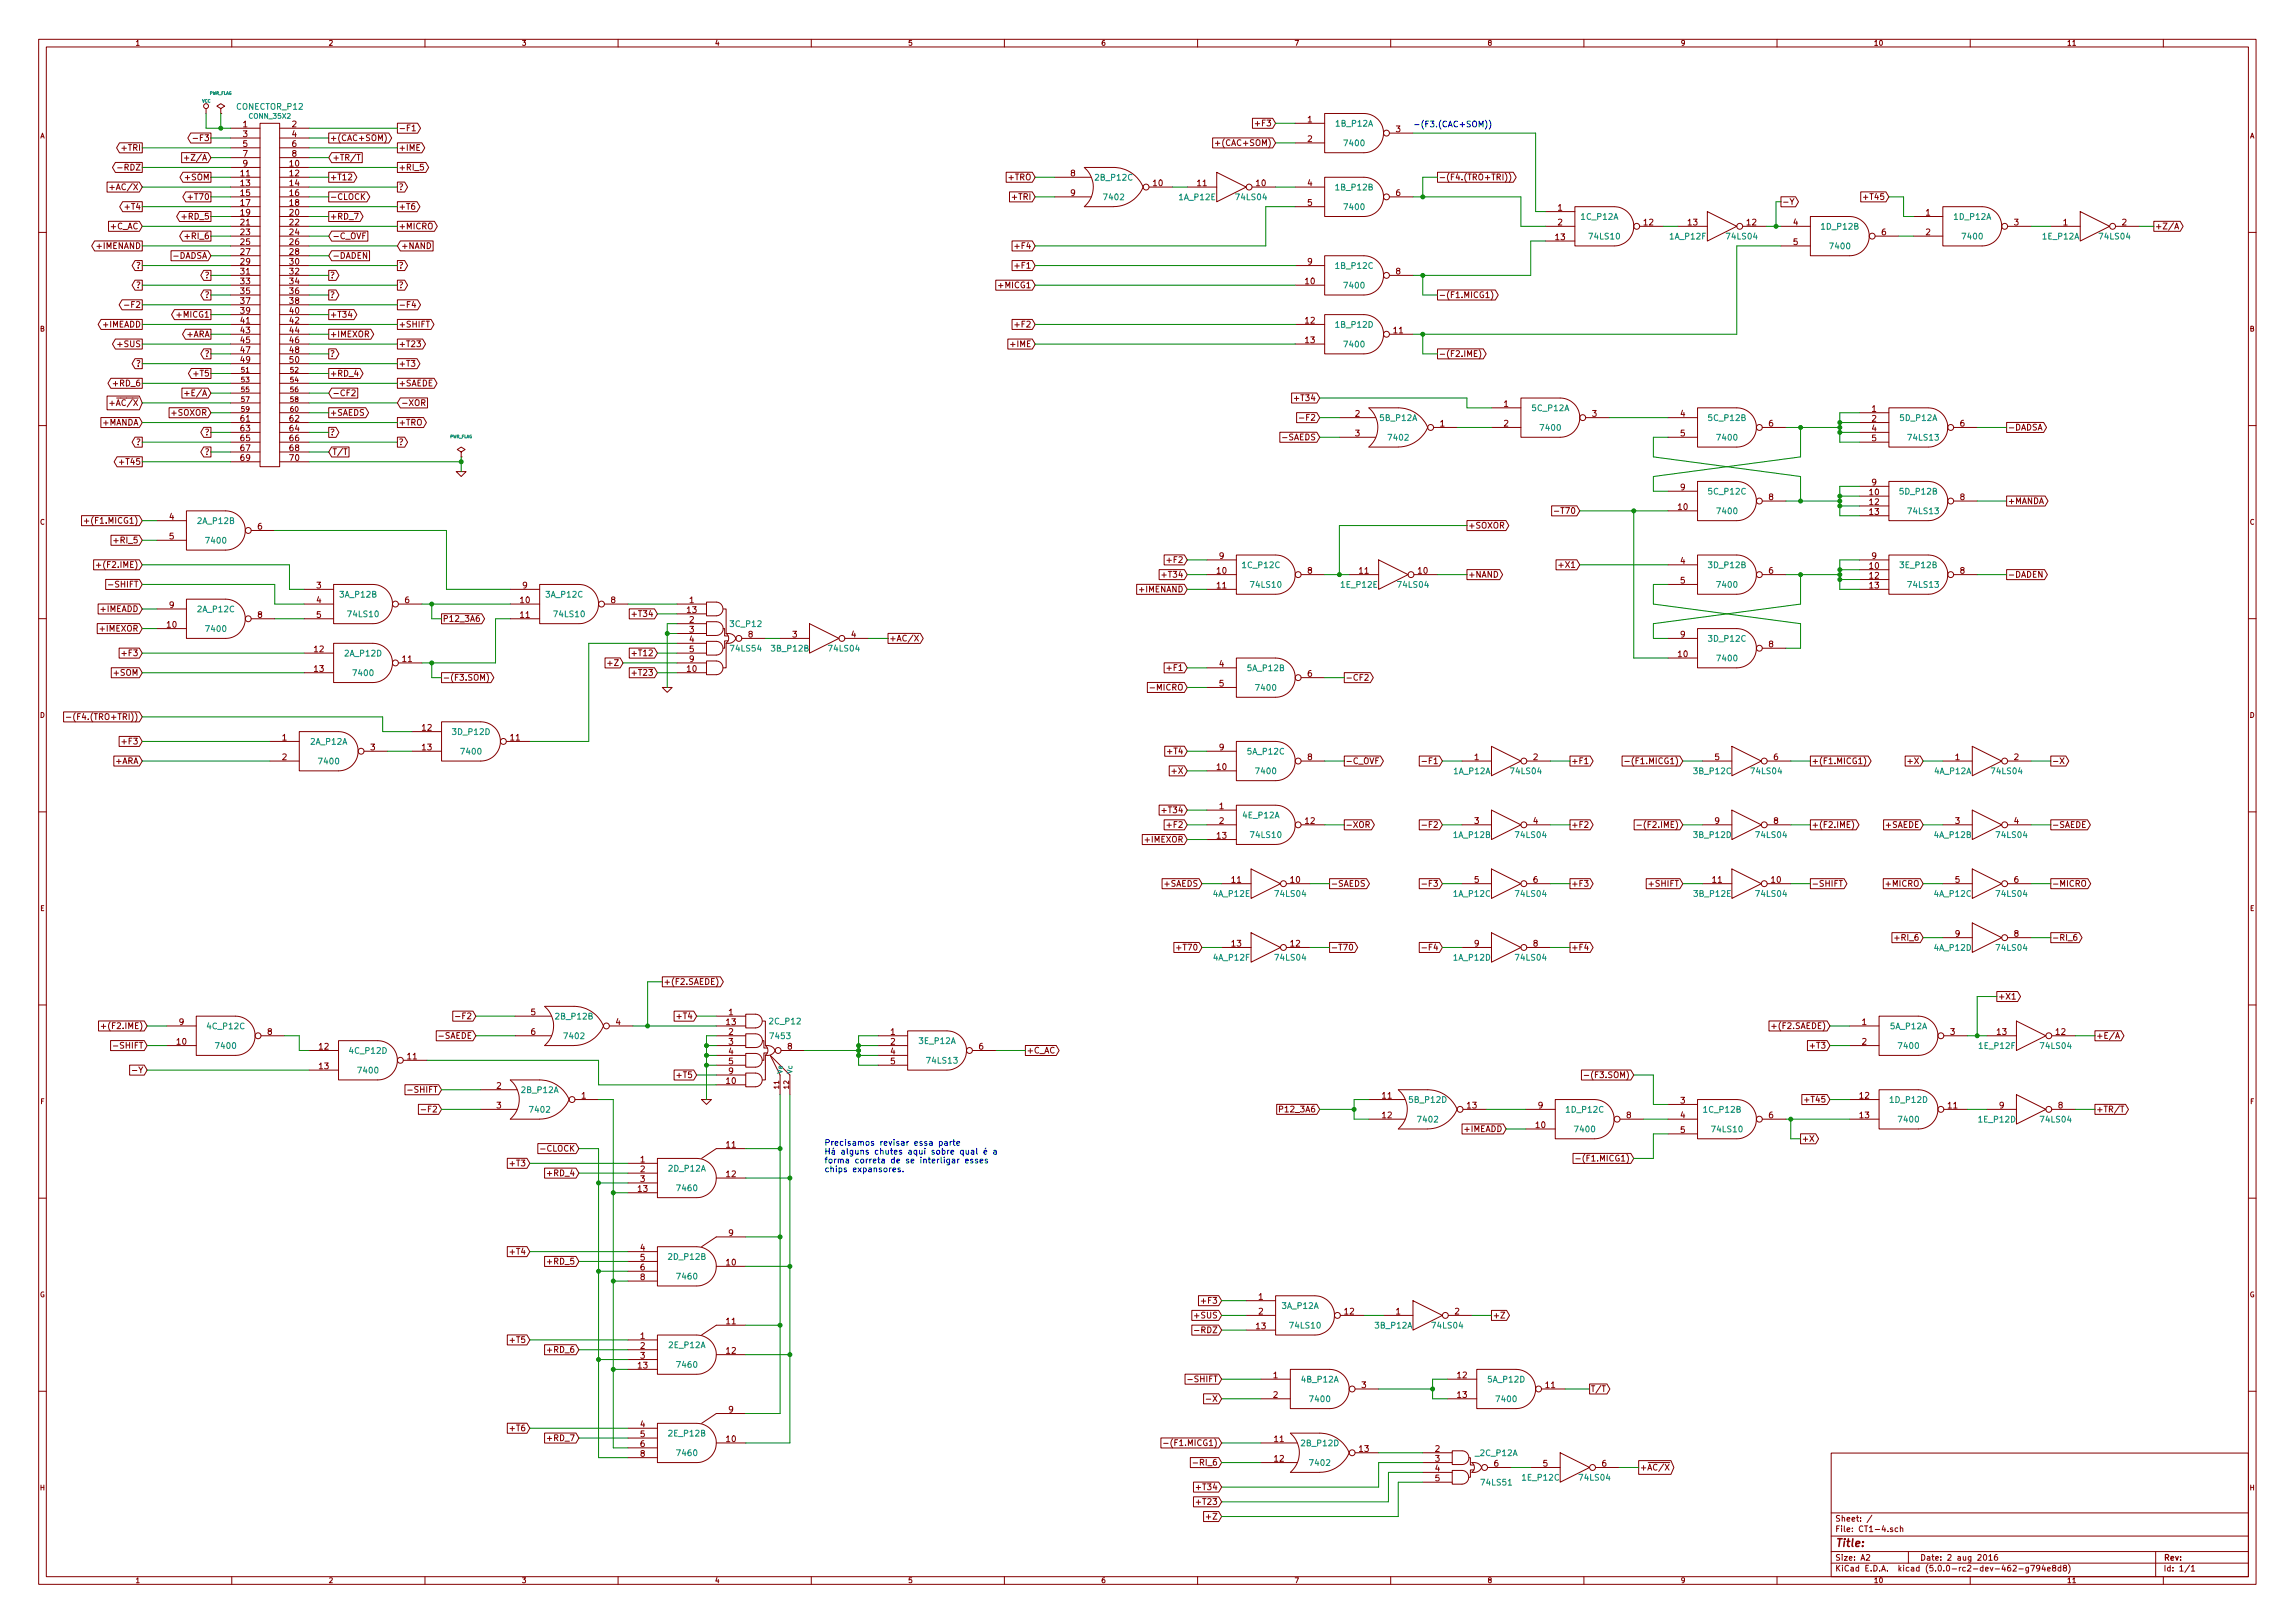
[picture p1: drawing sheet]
<svg xmlns="http://www.w3.org/2000/svg" width="594mm" height="420mm" viewBox="0 0 594 420" stroke-linecap="round" stroke-linejoin="round" font-family="sans-serif">
<defs><g id="words">
<text font-size="2.8" fill="#840000" x="475" y="400.4">Title:</text>
<g font-size="2.1" fill="#008484">
<text x="61.3" y="28.4">CONECTOR_P12</text>
<text x="345.9" y="32.8">1B_P12A</text>
<text x="348.2" y="37.8">7400</text>
<text x="283.7" y="46.7">2B_P12C</text>
<text x="285.9" y="51.8">7402</text>
<text x="305.3" y="51.8">1A_P12E</text>
<text x="320.1" y="51.8">74LS04</text>
<text x="345.9" y="49.3">1B_P12B</text>
<text x="348.2" y="54.3">7400</text>
<text x="409.4" y="56.9">1C_P12A</text>
<text x="471.7" y="59.4">1D_P12B</text>
<text x="505.9" y="56.9">1D_P12A</text>
<text x="411.6" y="62">74LS10</text>
<text x="432.4" y="62">1A_P12F</text>
<text x="447.1" y="62">74LS04</text>
<text x="473.9" y="64.5">7400</text>
<text x="508.2" y="62">7400</text>
<text x="528.9" y="62">1E_P12A</text>
<text x="543.7" y="62">74LS04</text>
<text x="345.9" y="69.6">1B_P12C</text>
<text x="348.2" y="74.7">7400</text>
<text x="345.9" y="84.8">1B_P12D</text>
<text x="348.2" y="89.9">7400</text>
<text x="396.7" y="106.4">5C_P12A</text>
<text x="357.4" y="109">5B_P12A</text>
<text x="399" y="111.5">7400</text>
<text x="442.4" y="109">5C_P12B</text>
<text x="492" y="109">5D_P12A</text>
<text x="359.6" y="114">7402</text>
<text x="444.7" y="114">7400</text>
<text x="494.1" y="114">74LS13</text>
<text x="442.4" y="128">5C_P12C</text>
<text x="492" y="128">5D_P12B</text>
<text x="51.3" y="135.6">2A_P12B</text>
<text x="444.7" y="133.1">7400</text>
<text x="494.1" y="133.1">74LS13</text>
<text x="53.5" y="140.7">7400</text>
<text x="321.8" y="147.1">1C_P12C</text>
<text x="442.4" y="147.1">3D_P12B</text>
<text x="492" y="147.1">3E_P12B</text>
<text x="88.1" y="154.7">3A_P12B</text>
<text x="141.5" y="154.7">3A_P12C</text>
<text x="324" y="152.1">74LS10</text>
<text x="347.3" y="152.1">1E_P12E</text>
<text x="362.1" y="152.1">74LS04</text>
<text x="444.7" y="152.1">7400</text>
<text x="494.1" y="152.1">74LS13</text>
<text x="51.3" y="158.5">2A_P12C</text>
<text x="90.3" y="159.8">74LS10</text>
<text x="143.6" y="159.8">74LS10</text>
<text x="53.5" y="163.6">7400</text>
<text x="189.2" y="162.3">3C_P12</text>
<text x="442.4" y="166.1">3D_P12C</text>
<text x="89.4" y="169.9">2A_P12D</text>
<text x="189.3" y="168.6">74LS54</text>
<text x="199.9" y="168.6">3B_P12B</text>
<text x="214.7" y="168.6">74LS04</text>
<text x="323.1" y="173.7">5A_P12B</text>
<text x="444.7" y="171.2">7400</text>
<text x="91.6" y="175">7400</text>
<text x="325.3" y="178.8">7400</text>
<text x="117.3" y="190.2">3D_P12D</text>
<text x="80.5" y="192.8">2A_P12A</text>
<text x="82.7" y="197.9">7400</text>
<text x="119.6" y="195.3">7400</text>
<text x="323.1" y="195.3">5A_P12C</text>
<text x="325.3" y="200.4">7400</text>
<text x="376.4" y="200.4">1A_P12A</text>
<text x="391.3" y="200.4">74LS04</text>
<text x="438.6" y="200.4">3B_P12C</text>
<text x="453.5" y="200.4">74LS04</text>
<text x="500.9" y="200.4">4A_P12A</text>
<text x="515.7" y="200.4">74LS04</text>
<text x="321.8" y="211.8">4E_P12A</text>
<text x="324" y="216.9">74LS10</text>
<text x="376.4" y="216.9">1A_P12B</text>
<text x="392.5" y="216.9">74LS04</text>
<text x="438.6" y="216.9">3B_P12D</text>
<text x="454.8" y="216.9">74LS04</text>
<text x="500.9" y="216.9">4A_P12B</text>
<text x="517" y="216.9">74LS04</text>
<text x="314.2" y="232.1">4A_P12E</text>
<text x="330.3" y="232.1">74LS04</text>
<text x="376.4" y="232.1">1A_P12C</text>
<text x="392.5" y="232.1">74LS04</text>
<text x="438.7" y="232.1">3B_P12E</text>
<text x="454.8" y="232.1">74LS04</text>
<text x="500.9" y="232.1">4A_P12C</text>
<text x="517" y="232.1">74LS04</text>
<text x="314.3" y="248.7">4A_P12F</text>
<text x="330.3" y="248.7">74LS04</text>
<text x="376.4" y="248.7">1A_P12D</text>
<text x="392.5" y="248.7">74LS04</text>
<text x="500.9" y="246.1">4A_P12D</text>
<text x="517" y="246.1">74LS04</text>
<text x="144" y="263.9">2B_P12B</text>
<text x="53.8" y="266.4">4C_P12C</text>
<text x="146.2" y="269">7402</text>
<text x="199.4" y="265.2">2C_P12</text>
<text x="199.6" y="269">7453</text>
<text x="489.4" y="266.4">5A_P12A</text>
<text x="56.1" y="271.5">7400</text>
<text x="90.7" y="272.8">4C_P12D</text>
<text x="238" y="270.2">3E_P12A</text>
<text x="240.1" y="275.3">74LS13</text>
<text x="491.7" y="271.5">7400</text>
<text x="512.5" y="271.5">1E_P12F</text>
<text x="528.4" y="271.5">74LS04</text>
<text x="92.9" y="277.9">7400</text>
<text x="135.1" y="282.9">2B_P12A</text>
<text x="365" y="285.5">5B_P12D</text>
<text x="489.4" y="285.5">1D_P12D</text>
<text x="137.3" y="288">7402</text>
<text x="367.2" y="290.6">7402</text>
<text x="405.6" y="288">1D_P12C</text>
<text x="407.8" y="293.1">7400</text>
<text x="441.2" y="288">1C_P12B</text>
<text x="443.3" y="293.1">74LS10</text>
<text x="491.7" y="290.6">7400</text>
<text x="512.3" y="290.6">1E_P12D</text>
<text x="528.4" y="290.6">74LS04</text>
<text x="173.2" y="303.3">2D_P12A</text>
<text x="175.4" y="308.3">7460</text>
<text x="173.2" y="326.1">2D_P12B</text>
<text x="175.4" y="331.2">7460</text>
<text x="332" y="338.8">3A_P12A</text>
<text x="334.1" y="343.9">74LS10</text>
<text x="356.1" y="343.9">3B_P12A</text>
<text x="370.9" y="343.9">74LS04</text>
<text x="173.3" y="349">2E_P12A</text>
<text x="175.4" y="354.1">7460</text>
<text x="337" y="357.9">4B_P12A</text>
<text x="385.3" y="357.9">5A_P12D</text>
<text x="339.3" y="363">7400</text>
<text x="387.5" y="363">7400</text>
<text x="173.3" y="371.8">2E_P12B</text>
<text x="175.4" y="376.9">7460</text>
<text x="337" y="374.4">2B_P12D</text>
<text x="382.2" y="376.9">_2C_P12A</text>
<text x="339.3" y="379.5">7402</text>
<text x="394.2" y="383.3">1E_P12C</text>
<text x="409" y="383.3">74LS04</text>
<text x="383.6" y="384.5">74LS51</text>
</g>
<g font-size="2.1" fill="#840000">
<text x="62.9" y="32.9">1</text>
<text x="62.9" y="35.5">3</text>
<text x="75.6" y="32.9">2</text>
<text x="75.6" y="35.5">4</text>
<text x="103.1" y="34">-F1</text>
<text x="325.6" y="32.7">+F3</text>
<text x="338.5" y="31.7">1</text>
<text x="361.4" y="34.2">3</text>
<text x="31.9" y="39">+TRI</text>
<text x="49" y="41.6">+Z/A</text>
<text x="51.2" y="36.5">-F3</text>
<text x="62.9" y="38">5</text>
<text x="62.9" y="40.6">7</text>
<text x="75.6" y="38">6</text>
<text x="75.6" y="40.6">8</text>
<text x="85.3" y="36.5">+(CAC+SOM)</text>
<text x="86" y="41.6">+TR/T</text>
<text x="103.1" y="39">+IME</text>
<text x="316" y="37.8">+(CAC+SOM)</text>
<text x="338.5" y="36.7">2</text>
<text x="31.5" y="44.1">-RDZ</text>
<text x="48.3" y="46.7">+SOM</text>
<text x="62.3" y="45.6">11</text>
<text x="62.9" y="43.1">9</text>
<text x="75" y="43.1">10</text>
<text x="75" y="45.6">12</text>
<text x="85.3" y="46.7">+T12</text>
<text x="103.1" y="44.1">+RI_5</text>
<text x="261.3" y="46.7">+TRO</text>
<text x="277.2" y="45.6">8</text>
<text x="372.4" y="46.7">-(F4.(TRO+TRI))</text>
<text x="29.6" y="49.2">+AC/X</text>
<text x="49.5" y="51.7">+T70</text>
<text x="62.3" y="48.2">13</text>
<text x="62.3" y="50.7">15</text>
<text x="62.3" y="53.3">17</text>
<text x="75" y="48.2">14</text>
<text x="75" y="50.7">16</text>
<text x="75" y="53.3">18</text>
<text x="85.3" y="51.7">-CLOCK</text>
<text x="103.1" y="49.2">?</text>
<text x="262.4" y="51.7">+TRI</text>
<text x="277.2" y="50.7">9</text>
<text x="298.6" y="48.2">10</text>
<text x="310" y="48.2">11</text>
<text x="325.2" y="48.2">10</text>
<text x="338.5" y="48.2">4</text>
<text x="338.5" y="53.3">5</text>
<text x="361.4" y="50.7">6</text>
<text x="461.3" y="53">-Y</text>
<text x="483.1" y="51.7">+T45</text>
<text x="28.9" y="59.4">+C_AC</text>
<text x="32.9" y="54.3">+T4</text>
<text x="47.7" y="56.8">+RD_5</text>
<text x="62.3" y="55.8">19</text>
<text x="62.3" y="58.3">21</text>
<text x="75" y="55.8">20</text>
<text x="75" y="58.3">22</text>
<text x="85.3" y="56.8">+RD_7</text>
<text x="103.1" y="59.4">+MICRO</text>
<text x="103.1" y="54.3">+T6</text>
<text x="403.3" y="54.5">1</text>
<text x="403.3" y="58.3">2</text>
<text x="425.6" y="58.3">12</text>
<text x="437" y="58.3">13</text>
<text x="452.2" y="58.3">12</text>
<text x="464.2" y="58.3">4</text>
<text x="498.5" y="55.8">1</text>
<text x="521.4" y="58.3">3</text>
<text x="534.1" y="58.3">1</text>
<text x="549.3" y="58.3">2</text>
<text x="557.8" y="59.4">+Z/A</text>
<text x="25.4" y="64.4">+IMENAND</text>
<text x="48.6" y="61.9">+RI_6</text>
<text x="62.3" y="60.9">23</text>
<text x="62.3" y="63.4">25</text>
<text x="62.3" y="66">27</text>
<text x="75" y="60.9">24</text>
<text x="75" y="63.4">26</text>
<text x="75" y="66">28</text>
<text x="86" y="61.9">-C_OVF</text>
<text x="103.8" y="64.4">+NAND</text>
<text x="263.3" y="64.4">+F4</text>
<text x="402.7" y="62.1">13</text>
<text x="464.2" y="63.4">5</text>
<text x="487.1" y="60.9">6</text>
<text x="498.5" y="60.9">2</text>
<text x="35.3" y="69.5">?</text>
<text x="45.4" y="67">-DADSA</text>
<text x="62.3" y="68.5">29</text>
<text x="62.3" y="71">31</text>
<text x="75" y="68.5">30</text>
<text x="75" y="71">32</text>
<text x="86" y="67">-DADEN</text>
<text x="103.1" y="69.5">?</text>
<text x="263.3" y="69.5">+F1</text>
<text x="338.5" y="68.5">9</text>
<text x="361.4" y="71">8</text>
<text x="35.3" y="74.6">?</text>
<text x="53.1" y="77.1">?</text>
<text x="53.1" y="72.1">?</text>
<text x="62.3" y="73.6">33</text>
<text x="62.3" y="76.1">35</text>
<text x="75" y="73.6">34</text>
<text x="75" y="76.1">36</text>
<text x="85.3" y="77.1">?</text>
<text x="85.3" y="72.1">?</text>
<text x="103.1" y="74.6">?</text>
<text x="259.1" y="74.6">+MICG1</text>
<text x="337.9" y="73.6">10</text>
<text x="372.4" y="77.1">-(F1.MICG1)</text>
<text x="33.4" y="79.7">-F2</text>
<text x="46.4" y="82.2">+MICG1</text>
<text x="62.3" y="78.7">37</text>
<text x="62.3" y="81.2">39</text>
<text x="62.3" y="83.7">41</text>
<text x="75" y="78.7">38</text>
<text x="75" y="81.2">40</text>
<text x="75" y="83.7">42</text>
<text x="85.3" y="82.2">+T34</text>
<text x="103.1" y="79.7">-F4</text>
<text x="337.9" y="83.7">12</text>
<text x="27" y="84.8">+IMEADD</text>
<text x="31" y="89.8">+SUS</text>
<text x="48.5" y="87.3">+ARA</text>
<text x="62.3" y="86.3">43</text>
<text x="62.3" y="88.8">45</text>
<text x="75" y="86.3">44</text>
<text x="75" y="88.8">46</text>
<text x="85.3" y="87.3">+IMEXOR</text>
<text x="103.1" y="89.8">+T23</text>
<text x="103.1" y="84.8">+SHIFT</text>
<text x="262.1" y="89.8">+IME</text>
<text x="263.3" y="84.8">+F2</text>
<text x="337.9" y="88.8">13</text>
<text x="360.8" y="86.3">11</text>
<text x="35.3" y="94.9">?</text>
<text x="53.1" y="92.4">?</text>
<text x="62.3" y="91.4">47</text>
<text x="62.3" y="93.9">49</text>
<text x="75" y="91.4">48</text>
<text x="75" y="93.9">50</text>
<text x="85.3" y="92.4">?</text>
<text x="103.1" y="94.9">+T3</text>
<text x="372.4" y="92.4">-(F2.IME)</text>
<text x="29.9" y="100">+RD_6</text>
<text x="50.6" y="97.5">+T5</text>
<text x="85.3" y="97.5">+RD_4</text>
<text x="103.1" y="100">+SAEDE</text>
<text x="29.6" y="105.1">+AC/X</text>
<text x="44.8" y="107.6">+SOXOR</text>
<text x="48.9" y="102.5">+E/A</text>
<text x="85.3" y="107.6">+SAEDS</text>
<text x="86" y="102.5">-CF2</text>
<text x="103.8" y="105.1">-XOR</text>
<text x="335.8" y="103.8">+T34</text>
<text x="350.8" y="107.9">2</text>
<text x="389.3" y="105.3">1</text>
<text x="412.2" y="107.9">3</text>
<text x="435" y="107.9">4</text>
<text x="484.6" y="106.6">1</text>
<text x="26.8" y="110.2">+MANDA</text>
<text x="53.1" y="112.7">?</text>
<text x="62.3" y="109.1">61</text>
<text x="62.3" y="111.7">63</text>
<text x="75" y="109.1">62</text>
<text x="75" y="111.7">64</text>
<text x="85.3" y="112.7">?</text>
<text x="103.1" y="110.2">+TRO</text>
<text x="332.7" y="114">-SAEDS</text>
<text x="337.5" y="108.9">-F2</text>
<text x="350.8" y="112.9">3</text>
<text x="372.8" y="110.4">1</text>
<text x="389.3" y="110.4">2</text>
<text x="435" y="112.9">5</text>
<text x="457.9" y="110.4">6</text>
<text x="484.6" y="109.1">2</text>
<text x="484.6" y="111.7">4</text>
<text x="507.4" y="110.4">6</text>
<text x="519.7" y="111.4">-DADSA</text>
<text x="35.3" y="115.2">?</text>
<text x="53.1" y="117.8">?</text>
<text x="62.3" y="114.2">65</text>
<text x="62.3" y="116.8">67</text>
<text x="62.3" y="119.3">69</text>
<text x="75" y="114.2">66</text>
<text x="75" y="116.8">68</text>
<text x="75" y="119.3">70</text>
<text x="86" y="117.8">T/T</text>
<text x="103.1" y="115.2">?</text>
<text x="484.6" y="114.2">5</text>
<text x="31.7" y="120.3">+T45</text>
<text x="484.6" y="125.6">9</text>
<text x="434.4" y="132">10</text>
<text x="435" y="126.9">9</text>
<text x="457.9" y="129.5">8</text>
<text x="484" y="128.2">10</text>
<text x="484" y="130.7">12</text>
<text x="507.4" y="129.5">8</text>
<text x="519.7" y="130.5">+MANDA</text>
<text x="23.5" y="135.6">+(F1.MICG1)</text>
<text x="43.9" y="134.5">4</text>
<text x="66.7" y="137.1">6</text>
<text x="380" y="136.8">+SOXOR</text>
<text x="403.7" y="133">-T70</text>
<text x="484" y="133.3">13</text>
<text x="30.2" y="140.6">+RI_5</text>
<text x="43.9" y="139.6">5</text>
<text x="26.4" y="147">+(F2.IME)</text>
<text x="301.5" y="149.5">+T34</text>
<text x="302.7" y="145.7">+F2</text>
<text x="315.1" y="148.5">10</text>
<text x="315.6" y="144.7">9</text>
<text x="338.5" y="148.5">8</text>
<text x="351.9" y="148.5">11</text>
<text x="367.1" y="148.5">10</text>
<text x="380" y="149.5">+NAND</text>
<text x="404.2" y="147">+X1</text>
<text x="435" y="146">4</text>
<text x="457.9" y="148.5">6</text>
<text x="484" y="147.2">10</text>
<text x="484" y="149.8">12</text>
<text x="484.6" y="144.7">9</text>
<text x="507.4" y="148.5">8</text>
<text x="519.7" y="149.5">-DADEN</text>
<text x="29.1" y="152.1">-SHIFT</text>
<text x="82" y="152.3">3</text>
<text x="135.3" y="152.3">9</text>
<text x="295.3" y="153.3">+IMENAND</text>
<text x="315.1" y="152.3">11</text>
<text x="435" y="151">5</text>
<text x="484" y="152.3">13</text>
<text x="26.3" y="158.4">+IMEADD</text>
<text x="43.9" y="157.4">9</text>
<text x="66.7" y="159.9">8</text>
<text x="82" y="156.1">4</text>
<text x="82" y="159.9">5</text>
<text x="104.8" y="156.1">6</text>
<text x="114.6" y="161">P12_3A6</text>
<text x="134.7" y="156.1">10</text>
<text x="134.7" y="159.9">11</text>
<text x="158.2" y="156.1">8</text>
<text x="164.4" y="159.7">+T34</text>
<text x="177.9" y="158.7">13</text>
<text x="178.5" y="156.1">1</text>
<text x="178.5" y="161.2">2</text>
<text x="26.3" y="163.5">+IMEXOR</text>
<text x="43.3" y="162.5">10</text>
<text x="178.5" y="163.7">3</text>
<text x="178.5" y="166.3">4</text>
<text x="193.7" y="165">8</text>
<text x="205.2" y="165">3</text>
<text x="220.4" y="165">4</text>
<text x="230.1" y="166">+AC/X</text>
<text x="435" y="165">9</text>
<text x="457.9" y="167.6">8</text>
<text x="32.2" y="169.8">+F3</text>
<text x="81.4" y="168.8">12</text>
<text x="81.4" y="173.9">13</text>
<text x="104.2" y="171.4">11</text>
<text x="157.8" y="172.4">+Z</text>
<text x="164.4" y="169.8">+T12</text>
<text x="177.9" y="173.9">10</text>
<text x="178.5" y="168.8">5</text>
<text x="178.5" y="171.4">9</text>
<text x="302.7" y="173.7">+F1</text>
<text x="315.6" y="172.6">4</text>
<text x="434.4" y="170.1">10</text>
<text x="29.8" y="174.9">+SOM</text>
<text x="114.6" y="176.2">-(F3.SOM)</text>
<text x="164.4" y="174.9">+T23</text>
<text x="298.7" y="178.7">-MICRO</text>
<text x="315.6" y="177.7">5</text>
<text x="338.5" y="175.2">6</text>
<text x="348.2" y="176.2">-CF2</text>
<text x="20.2" y="186.4">-(F4.(TRO+TRI))</text>
<text x="73.1" y="191.7">1</text>
<text x="109.3" y="189.1">12</text>
<text x="132.2" y="191.7">11</text>
<text x="30.1" y="197.8">+ARA</text>
<text x="32.2" y="192.7">+F3</text>
<text x="73.1" y="196.8">2</text>
<text x="95.9" y="194.2">3</text>
<text x="109.3" y="194.2">13</text>
<text x="302.7" y="195.2">+T4</text>
<text x="315.6" y="194.2">9</text>
<text x="338.5" y="196.8">8</text>
<text x="348.2" y="197.8">-C_OVF</text>
<text x="369.3" y="197.8">-F1</text>
<text x="381.7" y="196.8">1</text>
<text x="396.9" y="196.8">2</text>
<text x="406.7" y="197.8">+F1</text>
<text x="422.8" y="197.8">-(F1.MICG1)</text>
<text x="443.9" y="196.8">5</text>
<text x="459.2" y="196.8">6</text>
<text x="468.9" y="197.8">+(F1.MICG1)</text>
<text x="494.3" y="197.8">+X</text>
<text x="506.1" y="196.8">1</text>
<text x="521.4" y="196.8">2</text>
<text x="303.8" y="200.3">+X</text>
<text x="315.1" y="199.3">10</text>
<text x="315.6" y="209.5">1</text>
<text x="301.5" y="210.5">+T34</text>
<text x="302.7" y="214.3">+F2</text>
<text x="315.6" y="213.3">2</text>
<text x="337.9" y="213.3">12</text>
<text x="348.2" y="214.3">-XOR</text>
<text x="369.3" y="214.3">-F2</text>
<text x="381.7" y="213.3">3</text>
<text x="396.9" y="213.3">4</text>
<text x="406.7" y="214.3">+F2</text>
<text x="425.7" y="214.3">-(F2.IME)</text>
<text x="443.9" y="213.3">9</text>
<text x="459.2" y="213.3">8</text>
<text x="468.9" y="214.3">+(F2.IME)</text>
<text x="488.4" y="214.3">+SAEDE</text>
<text x="506.1" y="213.3">3</text>
<text x="521.4" y="213.3">4</text>
<text x="531.1" y="214.3">-SAEDE</text>
<text x="296.8" y="218.1">+IMEXOR</text>
<text x="315.1" y="217.1">13</text>
<text x="301.7" y="229.5">+SAEDS</text>
<text x="318.9" y="228.5">11</text>
<text x="334.1" y="228.5">10</text>
<text x="344.4" y="229.5">-SAEDS</text>
<text x="369.3" y="229.5">-F3</text>
<text x="381.7" y="228.5">5</text>
<text x="396.9" y="228.5">6</text>
<text x="406.7" y="229.5">+F3</text>
<text x="427.3" y="229.5">+SHIFT</text>
<text x="443.3" y="228.5">11</text>
<text x="458.6" y="228.5">10</text>
<text x="468.9" y="229.5">-SHIFT</text>
<text x="488.6" y="229.5">+MICRO</text>
<text x="506.1" y="228.5">5</text>
<text x="521.4" y="228.5">6</text>
<text x="531.1" y="229.5">-MICRO</text>
<text x="318.9" y="245">13</text>
<text x="334.1" y="245">12</text>
<text x="381.7" y="245">9</text>
<text x="396.9" y="245">8</text>
<text x="491.2" y="243.5">+RI_6</text>
<text x="506.1" y="242.5">9</text>
<text x="521.4" y="242.5">8</text>
<text x="531.1" y="243.5">-RI_6</text>
<text x="305.3" y="246">+T70</text>
<text x="344.4" y="246">-T70</text>
<text x="369.3" y="246">-F4</text>
<text x="406.7" y="246">+F4</text>
<text x="171.7" y="254.9">+(F2.SAEDE)</text>
<text x="119.1" y="263.8">-F2</text>
<text x="137.5" y="262.8">5</text>
<text x="175.7" y="263.8">+T4</text>
<text x="188.6" y="262.8">1</text>
<text x="517.1" y="258.7">+X1</text>
<text x="27.7" y="266.4">+(F2.IME)</text>
<text x="46.4" y="265.3">9</text>
<text x="69.3" y="267.9">8</text>
<text x="114.2" y="268.9">-SAEDE</text>
<text x="137.5" y="267.9">6</text>
<text x="159.4" y="265.3">4</text>
<text x="188.1" y="265.3">13</text>
<text x="188.6" y="267.9">2</text>
<text x="230.6" y="267.9">1</text>
<text x="459.8" y="266.4">+(F2.SAEDE)</text>
<text x="482" y="265.3">1</text>
<text x="504.9" y="267.9">3</text>
<text x="517" y="267.9">13</text>
<text x="532.2" y="267.9">12</text>
<text x="542.5" y="268.9">+E/A</text>
<text x="30.4" y="271.4">-SHIFT</text>
<text x="45.8" y="270.4">10</text>
<text x="82.7" y="271.7">12</text>
<text x="105.5" y="274.2">11</text>
<text x="188.6" y="270.4">3</text>
<text x="188.6" y="273">4</text>
<text x="188.6" y="275.5">5</text>
<text x="203.9" y="271.7">8</text>
<text x="230.6" y="270.4">2</text>
<text x="230.6" y="273">4</text>
<text x="230.6" y="275.5">5</text>
<text x="253.4" y="271.7">6</text>
<text x="265.7" y="272.7">+C_AC</text>
<text x="469.1" y="271.4">+T3</text>
<text x="482" y="270.4">2</text>
<text x="35.1" y="277.8">-Y</text>
<text x="82.7" y="276.8">13</text>
<text x="128.6" y="281.9">2</text>
<text x="175.7" y="279.1">+T5</text>
<text x="188.1" y="280.6">10</text>
<text x="188.6" y="278">9</text>
<text x="412" y="279.1">-(F3.SOM)</text>
<text x="106.6" y="282.9">-SHIFT</text>
<text x="110.2" y="288">-F2</text>
<text x="128.6" y="286.9">3</text>
<text x="150.5" y="284.4">1</text>
<text x="331.9" y="288">P12_3A6</text>
<text x="357.9" y="284.4">11</text>
<text x="379.8" y="286.9">13</text>
<text x="398.2" y="286.9">9</text>
<text x="435" y="285.7">3</text>
<text x="467.9" y="285.4">+T45</text>
<text x="481.4" y="284.4">12</text>
<text x="504.3" y="286.9">11</text>
<text x="517.6" y="286.9">9</text>
<text x="532.8" y="286.9">8</text>
<text x="542.5" y="288">+TR/T</text>
<text x="357.9" y="289.5">12</text>
<text x="379.4" y="293">+IMEADD</text>
<text x="397.6" y="292">10</text>
<text x="421.1" y="289.5">8</text>
<text x="435" y="289.5">4</text>
<text x="435" y="293.3">5</text>
<text x="457.9" y="289.5">6</text>
<text x="481.4" y="289.5">13</text>
<text x="140.7" y="298.1">-CLOCK</text>
<text x="188.1" y="297.1">11</text>
<text x="466.3" y="295.6">+X</text>
<text x="132.5" y="301.9">+T3</text>
<text x="142.3" y="304.5">+RD_4</text>
<text x="165.8" y="300.9">1</text>
<text x="165.8" y="303.4">2</text>
<text x="165.8" y="306">3</text>
<text x="188.1" y="304.7">12</text>
<text x="410.1" y="300.7">-(F1.MICG1)</text>
<text x="165.2" y="308.5">13</text>
<text x="165.8" y="323.8">4</text>
<text x="188.6" y="320">9</text>
<text x="132.5" y="324.8">+T4</text>
<text x="142.3" y="327.3">+RD_5</text>
<text x="165.8" y="326.3">5</text>
<text x="165.8" y="328.8">6</text>
<text x="188.1" y="327.6">10</text>
<text x="165.8" y="331.4">8</text>
<text x="309.7" y="341.3">+SUS</text>
<text x="311.6" y="337.5">+F3</text>
<text x="325.8" y="336.5">1</text>
<text x="325.8" y="340.3">2</text>
<text x="348.1" y="340.3">12</text>
<text x="361.4" y="340.3">1</text>
<text x="376.6" y="340.3">2</text>
<text x="386.3" y="341.3">+Z</text>
<text x="132.5" y="347.6">+T5</text>
<text x="165.8" y="346.6">1</text>
<text x="188.1" y="342.8">11</text>
<text x="310.2" y="345.1">-RDZ</text>
<text x="325.2" y="344.1">13</text>
<text x="142.3" y="350.2">+RD_6</text>
<text x="165.8" y="349.2">2</text>
<text x="165.8" y="351.7">3</text>
<text x="188.1" y="350.4">12</text>
<text x="165.2" y="354.2">13</text>
<text x="308.5" y="357.8">-SHIFT</text>
<text x="329.6" y="356.8">1</text>
<text x="352.5" y="359.3">3</text>
<text x="377.3" y="356.8">12</text>
<text x="400.2" y="359.3">11</text>
<text x="188.6" y="365.7">9</text>
<text x="313.2" y="362.9">-X</text>
<text x="329.6" y="361.9">2</text>
<text x="377.3" y="361.9">13</text>
<text x="411.7" y="360.3">T/T</text>
<text x="132.5" y="370.5">+T6</text>
<text x="165.8" y="369.5">4</text>
<text x="142.3" y="373">+RD_7</text>
<text x="165.8" y="372">5</text>
<text x="165.8" y="374.6">6</text>
<text x="165.8" y="377.1">8</text>
<text x="188.1" y="373.3">10</text>
<text x="303.4" y="374.3">-(F1.MICG1)</text>
<text x="329.9" y="373.3">11</text>
<text x="351.9" y="375.8">13</text>
<text x="371.5" y="375.8">2</text>
<text x="310.1" y="379.4">-RI_6</text>
<text x="329.9" y="378.4">12</text>
<text x="371.5" y="378.4">3</text>
<text x="371.5" y="380.9">4</text>
<text x="371.5" y="383.5">5</text>
<text x="386.8" y="379.6">6</text>
<text x="399.5" y="379.6">5</text>
<text x="414.7" y="379.6">6</text>
<text x="424.4" y="380.7">+AC/X</text>
<text x="310.4" y="385.7">+T34</text>
<text x="310.4" y="389.6">+T23</text>
<text x="312.8" y="393.4">+Z</text>
<text x="475" y="393.9">Sheet: /</text>
<text x="475" y="396.6">File: CT1-4.sch</text>
<text x="475" y="406.8">KiCad E.D.A. kicad (5.0.0-rc2-dev-462-g794e8d8)</text>
<text x="475" y="404">Size: A2</text>
<text x="497" y="404">Date: 2 aug 2016</text>
<text x="560" y="404">Rev:</text>
<text x="560" y="406.8">Id: 1/1</text>
</g>
<g font-size="2.1" fill="#0000c2">
<text x="365.8" y="32.9">-(F3.(CAC+SOM))</text>
<text x="213.4" y="296.6">Precisamos revisar essa parte</text>
<text x="213.4" y="298.9">Há alguns chutes aqui sobre qual é a</text>
<text x="213.4" y="301.2">forma correta de se interligar esses</text>
<text x="213.4" y="303.4">chips expansores.</text>
</g>
<g font-size="1.8" fill="#840000">
<text x="35" y="11.8">1</text>
<text x="85" y="11.8">2</text>
<text x="135" y="11.8">3</text>
<text x="185" y="11.8">4</text>
<text x="235" y="11.8">5</text>
<text x="285" y="11.8">6</text>
<text x="335" y="11.8">7</text>
<text x="385" y="11.8">8</text>
<text x="435" y="11.8">9</text>
<text x="485" y="11.8">10</text>
<text x="535" y="11.8">11</text>
<text x="10.4" y="35.8">A</text>
<text x="582.4" y="35.8">A</text>
<text x="10.4" y="85.8">B</text>
<text x="582.4" y="85.8">B</text>
<text x="62.5" y="96.4">51</text>
<text x="62.5" y="99">53</text>
<text x="62.5" y="101.5">55</text>
<text x="75.2" y="96.4">52</text>
<text x="75.2" y="99">54</text>
<text x="75.2" y="101.5">56</text>
<text x="62.5" y="104.1">57</text>
<text x="62.5" y="106.6">59</text>
<text x="75.2" y="104.1">58</text>
<text x="75.2" y="106.6">60</text>
<text x="10.4" y="135.8">C</text>
<text x="582.4" y="135.8">C</text>
<text x="10.4" y="185.8">D</text>
<text x="582.4" y="185.8">D</text>
<text x="10.4" y="235.8">E</text>
<text x="582.4" y="235.8">E</text>
<text x="201.7" y="281.8" transform="rotate(-90 201.7 281.8)">11</text>
<text x="204.2" y="281.8" transform="rotate(-90 204.2 281.8)">12</text>
<text x="10.5" y="285.8">F</text>
<text x="582.5" y="285.8">F</text>
<text x="10.3" y="335.8">G</text>
<text x="582.3" y="335.8">G</text>
<text x="10.4" y="385.8">H</text>
<text x="582.4" y="385.8">H</text>
<text x="35" y="409.8">1</text>
<text x="85" y="409.8">2</text>
<text x="135" y="409.8">3</text>
<text x="185" y="409.8">4</text>
<text x="235" y="409.8">5</text>
<text x="285" y="409.8">6</text>
<text x="335" y="409.8">7</text>
<text x="385" y="409.8">8</text>
<text x="435" y="409.8">9</text>
<text x="485" y="409.8">10</text>
<text x="535" y="409.8">11</text>
</g>
<g font-size="1.8" fill="#008484">
<text x="64.7" y="30.7">CONN_35X2</text>
<text x="202.6" y="278" transform="rotate(-90 202.6 278)">Ve</text>
<text x="205.1" y="278" transform="rotate(-90 205.1 278)">Vc</text>
</g>
<g font-size="1.1" fill="#008484">
<text x="52.3" y="26.6">VCC</text>
<text x="54.2" y="24.5">PWR_FLAG</text>
<text x="116.4" y="113.4">PWR_FLAG</text>
</g>
</g></defs>
<g fill="none" stroke="#840000" stroke-width=".26">
<path d="M10 10.2h574v400h-574zM12 12.2h570v396h-570zM60 10.2v2M110 10.2v2M160 10.2v2M210 10.2v2M260 10.2v2M310 10.2v2M360 10.2v2M410 10.2v2M460 10.2v2M510 10.2v2"/>
<path d="M536.5 11.8h.8M560 10.2v2M30.9 37h5.9v2.6h-5.9l-.7-1.3zM47 39.5h6.8l.8 1.3-.8 1.3h-6.8zM49.4 34.4h5.2v2.6h-5.2l-.8-1.3zM50 35.8h1.2M53.3 28.1v1.3M57.1 28.1l1.1-.6-1.1-.7-1 .7 1 .6v1.3M57.1 29.4h.1M59.7 33.2h7.6M59.7 35.7h7.6M59.7 38.3h7.6"/>
<path d="M67.3 31.9h5.1v88.9h-5.1zM72.4 33.2h7.6M72.4 35.7h7.6M72.4 38.3h7.6M85.1 34.4h15.5l.8 1.3-.8 1.3h-15.5zM85.9 39.5h7.9v2.6h-7.9l-.8-1.3zM92.4 40h.8M92.8 40v1.5M99.6 34.7a1.78 1.78 0 0 1 0 2.3M102.9 37h6.3l.8 1.3-.8 1.3h-6.3zM102.9 31.9h5.2l.8 1.3-.8 1.3h-5.2zM106.7 32.8l.4-.4v1.5"/>
<path d="M106.7 33.9h.8M313.9 35.7h15.5l.8 1.3-.8 1.3h-15.5zM314.6 37.1h1.2M315.2 36.5v1.2M324.2 30.6h5.2l.8 1.3-.8 1.3h-5.2zM324.9 32h1.2M335.3 31.9h7.6M335.3 37h7.6M342.9 29.4h10.2a5.1 5.1 0 0 1 5 5.1 5.1 5.1 0 0 1-5 5h-10.2zM359.7 34.5h6.1M27.7 47.1h8.4l.7 1.3-.7 1.3h-8.4zM28.1 57.3h8l.7 1.3-.7 1.3h-8z"/>
<path d="M28.4 48.5h1.2M29.9 42.1h6.9v2.5h-6.9l-.8-1.3zM30.5 43.5h1.1M31.7 52.2h5.1v2.6h-5.1l-.7-1.3zM46.5 54.8h8.1v2.5h-8.1l-.8-1.3zM47.3 59.8h7.3v2.6h-7.3l-.8-1.3zM47.3 44.6h7.3v2.6h-7.3l-.7-1.3zM47.7 40.9h1.2M48.1 49.7h6.5v2.6h-6.5l-.8-1.3zM48.3 40.3v1.2M48.7 51.1h1.1M59.7 43.3h7.6"/>
<path d="M59.7 45.9h7.6M59.7 48.4h7.6M59.7 51h7.6M59.7 53.5h7.6M59.7 56h7.6M59.7 58.6h7.6M59.7 40.8h7.6M72.4 43.3h7.6M72.4 45.9h7.6M72.4 48.4h7.6M72.4 51h7.6M72.4 53.5h7.6"/>
<path d="M72.4 56h7.6M72.4 58.6h7.6M72.4 40.8h7.6M85.1 54.8h8.1l.8 1.2-.8 1.3h-8.1zM85.1 49.7h9.9l.7 1.3-.7 1.3h-9.9zM85.1 44.6h6.5l.8 1.3-.8 1.3h-6.5zM85.9 59.8h9.3v2.6h-9.3l-.8-1.3zM90.2 45.2l.6-.1 .3 .4-1 1.1h1M91.7 55.2h1l-.6 1.5M93.8 50.8l.6 .9M94.4 50.1l-.9 .9M102.9 57.3h9.5l.8 1.3-.8 1.3h-9.5z"/>
<path d="M102.9 52.2h5l.8 1.3-.8 1.3h-5zM102.9 47.1h1.8l.8 1.3-.8 1.3h-1.8zM102.9 42.1h7.3l.8 1.2-.8 1.3h-7.3zM109.6 42.5h-.8v.7l.7-.1 .1 .8-.3 .1-.5-.1M260.5 44.6h6.7l.8 1.3-.8 1.3h-6.7zM261.3 49.7h5.9l.8 1.3-.8 1.3h-5.9zM273 45.9h9.4M273 51h9.4M280.7 53.5h7.6M280.7 53.5a6.7 6.7 0 0 0 0-10.1l7.6-.1a8.3 8.3 0 0 1 7.6 5.1 8.4 8.4 0 0 1-7.6 5.1M297.4 48.4h6.1M307.3 48.4h7.7"/>
<path d="M315 44.6l7.6 3.8-7.6 3.8zM324.1 48.4h6.1M335.3 48.4h7.6M335.3 53.5h7.6M342.9 45.9h10.2a5.1 5.1 0 0 1 5 5.1 5.1 5.1 0 0 1-5 5h-10.2zM359.7 51h6.1M372.1 44.6h19.6l.8 1.3-.8 1.3h-19.6zM389.1 45.1v1.5M389.6 44.8a1.78 1.78 0 0 1 0 2.4M390.7 44.8a1.78 1.78 0 0 1 0 2.4M400 58.6h7.7M400 54.8h7.7"/>
<path d="M407.7 53.5h10.2a5.1 5.1 0 0 1 5 5.1 5.1 5.1 0 0 1-5 5.1h-10.2zM424.4 58.6h6.1M434.3 58.6h7.7M442 54.8l7.6 3.8-7.6 3.8zM451.1 58.6h6.1M461 50.9h3.8l.8 1.3-.8 1.3h-3.8zM461 58.6h7.6M463.4 51.4l.5 .8 .5-.8M468.6 56h10.2a5.1 5.1 0 0 1 5.1 5.1 5.1 5.1 0 0 1-5.1 5.1h-10.2zM481.7 49.7h6.5l.7 1.3-.7 1.3h-6.5zM482.4 51.1h1.1M495.3 56h7.6"/>
<path d="M502.9 53.5h10.2a5.1 5.1 0 0 1 5.1 5.1 5.1 5.1 0 0 1-5.1 5.1h-10.2zM519.7 58.6h6.1M530.9 58.6h7.6M538.5 54.8l7.6 3.8-7.6 3.8zM547.6 58.6h6.1M557.5 57.3h6.9l.7 1.3-.7 1.3h-6.9zM562.9 59.3l.5-1.5 .6 1.5M563.1 58.8h.7M10 60.2h2M24.5 62.4h12.3v2.6h-12.3l-.8-1.3zM31.6 77.6h5.2v2.6h-5.2l-.8-1.3zM32.2 79h1.2"/>
<path d="M35 72.5h1.8v2.6h-1.8l-.8-1.3zM35 67.5h1.8v2.5h-1.8l-.8-1.3zM44.3 64.9h9.5l.8 1.3-.8 1.3h-9.5zM47.9 61.2h1.1M52.7 75.1h1.9v2.6h-1.9l-.7-1.3zM52.7 70h1.9v2.6h-1.9l-.7-1.3zM59.7 61.1h7.6M59.7 63.7h7.6M59.7 66.2h7.6M59.7 68.7h7.6M59.7 71.3h7.6M59.7 73.8h7.6"/>
<path d="M59.7 76.4h7.6M59.7 78.9h7.6M72.4 61.1h7.6M72.4 63.7h7.6M72.4 66.2h7.6M72.4 68.7h7.6M72.4 71.3h7.6M72.4 73.8h7.6M72.4 76.4h7.6M72.4 78.9h7.6M85.1 75.1h1.9l.7 1.3-.7 1.3h-1.9zM85.1 70h1.9l.7 1.3-.7 1.3h-1.9z"/>
<path d="M85.9 64.9h9.8v2.6h-9.8l-.8-1.3zM94.6 60.3h-.7v1.5M94.9 65.4v1.5l-.8-1.5v1.5M102.9 77.6h5.2l.8 1.3-.8 1.3h-5.2zM102.9 72.5h1.8l.8 1.3-.8 1.3h-1.8zM102.9 67.5h1.8l.8 1.2-.8 1.3h-1.8zM103.6 62.4h8.5v2.6h-8.5l-.7-1.3zM107 78l-.3 1.1h.9M107.4 78.6v1M257.8 72.5h9.4l.8 1.3-.8 1.3h-9.4zM262 62.4h5.2l.8 1.3-.8 1.3h-5.2zM262 67.5h5.2l.8 1.2-.8 1.3h-5.2z"/>
<path d="M262.7 63.8h1.2M262.7 68.9h1.2M335.3 68.7h7.6M335.3 73.8h7.6M342.9 66.2h10.2a5.1 5.1 0 0 1 5 5.1 5.1 5.1 0 0 1-5 5.1h-10.2zM359.7 71.3h6.1M372.1 75.1h15l.7 1.3-.7 1.3h-15zM384.6 76l.5-.5v1.6M384.6 77.1h.9M386 75.3a1.78 1.78 0 0 1 0 2.3M400 62.4h7.7M461 63.7h7.6"/>
<path d="M485.4 61.1h6.1M495.3 61.1h7.6M582 60.2h2M26.2 82.7h10.6v2.6h-10.6l-.8-1.3zM28.7 97.9h8.1v2.6h-8.1l-.8-1.3zM29.9 87.8h6.9v2.6h-6.9l-.8-1.3zM35 92.9h1.8v2.5h-1.8l-.8-1.3zM45.2 80.2h9.4v2.5h-9.4l-.8-1.3zM48 85.2h6.6v2.6h-6.6l-.8-1.3zM49.5 95.4h5.1v2.6h-5.1l-.7-1.3zM52.7 90.3h1.9v2.6h-1.9l-.7-1.3zM59.7 81.4h7.6"/>
<path d="M59.7 84h7.6M59.7 86.5h7.6M59.7 89.1h7.6M59.7 91.6h7.6M59.7 94.1h7.6M59.7 96.7h7.6M59.7 99.2h7.6M72.4 81.4h7.6M72.4 84h7.6M72.4 86.5h7.6M72.4 89.1h7.6M72.4 91.6h7.6"/>
<path d="M72.4 94.1h7.6M72.4 96.7h7.6M72.4 99.2h7.6M85.1 95.4h8.1l.8 1.3-.8 1.3h-8.1zM85.1 90.3h1.9l.7 1.3-.7 1.3h-1.9zM85.1 85.2h10.9l.7 1.3-.7 1.3h-10.9zM85.1 80.2h6.5l.8 1.2-.8 1.3h-6.5zM90.6 80.5l-.4 1.1h.9M90.9 81.1v1M92.2 95.8l-.4 1.1h.9M102.9 97.9h9.5l.7 1.3-.7 1.3h-9.5zM102.9 92.9h5l.8 1.2-.8 1.3h-5z"/>
<path d="M102.9 87.8h6.5l.8 1.3-.8 1.3h-6.5zM102.9 82.7h8.7l.7 1.3-.7 1.3h-8.7zM107.9 88.2h.9l-.5 .6 .5 .1v.7l-.2 .2-.7-.2M260.9 87.8h6.3l.8 1.3-.8 1.3h-6.3zM262 82.7h5.2l.8 1.3-.8 1.3h-5.2zM262.7 84.1h1.2M335.3 84h7.6M335.3 89.1h7.6M342.9 81.4h10.2a5.1 5.1 0 0 1 5 5.1 5.1 5.1 0 0 1-5 5.1h-10.2zM359.7 86.5h6.1M372.1 90.3h11.8l.8 1.3-.8 1.3h-11.8zM381.6 91.5h.5"/>
<path d="M382.4 90.8h-.8v1.5h.8M382.9 90.5a1.78 1.78 0 0 1 0 2.4M10 110.2h2M26.1 108.1h10l.7 1.3-.7 1.3h-10zM27.7 102.5h8.4l.7 1.8-.7 1.8h-8.4zM28.4 104.4h1.2M30.3 118.3h6.5v2.5h-6.5l-.8-1.3zM30.9 119.7h1.2M35 113.2h1.8v2.6h-1.8l-.8-1.3zM43.8 105.6h10l.8 1.2-.8 1.3h-10zM47.1 100.5h6.7l.8 1.3-.8 1.3h-6.7zM47.8 101.9h1.2"/>
<path d="M52.7 115.7h1.9v2.6h-1.9l-.7-1.3zM52.7 110.6h1.9v2.6h-1.9l-.7-1.3zM59.7 101.8h7.6M59.7 104.3h7.6M59.7 106.8h7.6M59.7 109.4h7.6M59.7 111.9h7.6M59.7 114.5h7.6M59.7 117h7.6M59.7 119.5h7.6M72.4 101.8h7.6M72.4 104.3h7.6"/>
<path d="M72.4 106.8h7.6M72.4 109.4h7.6M72.4 111.9h7.6M72.4 114.5h7.6M72.4 117h7.6M72.4 119.5h7.6M85.1 110.6h1.9l.7 1.3-.7 1.3h-1.9zM85.1 105.6h9.6l.7 1.2-.7 1.3h-9.6zM85.9 115.7h4.4v2.6h-4.4l-.8-1.3zM85.9 100.5h6.7v2.6h-6.7l-.8-1.3zM91.1 101.1l.6-.2 .2 .5-.9 1.1h.9M102.9 113.2h1.8l.8 1.3-.8 1.3h-1.8z"/>
<path d="M102.9 108.1h6.7l.8 1.3-.8 1.3h-6.7zM103.6 103h7.1v2.6h-7.1l-.7-1.3zM109.1 104.3l.8-.1 .1-.6-.9-.1v1.5M109.5 104.3l.5 .7M119.4 117l1-.6-1-.7-1 .7 1 .6v1.3M119.4 118.3h.1M331.3 111.9h9.6l.7 1.3-.7 1.3h-9.6zM332 113.3h1.1M334.3 101.7h6.6l.7 1.3-.7 1.3h-6.6zM335.1 103.1h1.1M335.6 106.8h5.3l.7 1.3-.7 1.3h-5.3zM336.3 108.2h1.2"/>
<path d="M346.7 108.1h9.4M346.7 113.2h9.4M354.3 105.6h7.6a8.3 8.3 0 0 1 7.7 5.1 8.4 8.4 0 0 1-7.7 5h-7.6M354.4 105.6a6.7 6.7 0 0 1 0 10.1M371.1 110.7h6.1M386.1 105.6h7.6M386.1 110.7h7.6M393.7 103h10.2a5.1 5.1 0 0 1 5 5.1 5.1 5.1 0 0 1-5 5.1h-10.2zM410.5 108.1h6.1M431.8 108.1h7.6M431.8 113.2h7.6M439.4 105.6h10.2a5.1 5.1 0 0 1 5.1 5.1 5.1 5.1 0 0 1-5.1 5h-10.2z"/>
<path d="M456.2 110.7h6.1M481.3 106.8h7.6M481.3 109.4h7.6M481.3 111.9h7.6M481.3 114.5h7.6M488.9 105.6h10.3a5.1 5.1 0 0 1 5 5.1 5.1 5.1 0 0 1-5 5h-10.3zM505.7 110.7h6.1M519.4 109.4h9.6l.8 1.3-.8 1.3h-9.6zM527.6 111.3l.5-1.5 .5 1.5M527.7 110.9h.7M582 110.2h2M21.1 133.5h15l.7 1.3-.7 1.3h-15z"/>
<path d="M21.8 134.9h1.2M22.4 134.3v1.2M28.7 138.6h7.4l.7 1.3-.7 1.3h-7.4zM29.4 140h1.2M40.6 134.8h7.7M40.6 139.9h7.7M48.3 132.2h10.1a5.1 5.1 0 0 1 5.1 5.1 5.1 5.1 0 0 1-5.1 5.1h-10.1zM65 137.3h6.1M118.1 122.1h2.5l-1.2 1.3zM379.7 134.8h10.1l.8 1.3-.8 1.3h-10.1zM401.7 131h6.5l.7 1.2-.7 1.3h-6.5zM402.4 132.4h1.1"/>
<path d="M431.8 132.2h7.6M431.8 127.2h7.6M439.4 124.6h10.2a5.1 5.1 0 0 1 5.1 5.1 5.1 5.1 0 0 1-5.1 5.1h-10.2zM456.2 129.7h6.1M481.3 128.4h7.6M481.3 131h7.6M481.3 133.5h7.6M481.3 125.9h7.6M488.9 124.6h10.3a5.1 5.1 0 0 1 5 5.1 5.1 5.1 0 0 1-5 5.1h-10.3zM505.7 129.7h6.1M519.4 128.4h10l.7 1.3-.7 1.3h-10zM24.2 144.9h11.9l.7 1.3-.7 1.3h-11.9z"/>
<path d="M24.9 146.3h1.2M25.4 156.4h10.7l.7 1.2-.7 1.3h-10.7zM25.5 145.7v1.2M27.4 150h8.7l.7 1.3-.7 1.3h-8.7zM28.1 151.4h1.1M40.6 157.6h7.7M48.3 155.1h10.1a5.1 5.1 0 0 1 5.1 5.1 5.1 5.1 0 0 1-5.1 5.1h-10.1zM78.7 152.6h7.7M78.7 156.4h7.7M96.5 151.3h-10.1v10.2h10.1M96.6 151.3a5.1 5.1 0 0 1 5 5.1 5.1 5.1 0 0 1-5 5.1M103.1 156.4h6.1"/>
<path d="M114.3 158.9h10.4l.8 1.3-.8 1.3h-10.4zM124 159.4h-.5l-.2 .3v.9l.2 .3 .6-.2-.1-.7-.5-.1-.2 .3M132.1 152.6h7.6M132.1 156.4h7.6M139.7 151.3h10.2a5.1 5.1 0 0 1 5 5.1 5.1 5.1 0 0 1-5 5.1h-10.2zM156.5 156.4h6.1M162.9 157.6h6.5l.8 1.3-.8 1.3h-6.5zM163.6 159h1.1M175.3 156.4h7.6M175.3 158.9h7.6M182.9 155.9h2.5a1.78 1.78 0 0 1 1.7 1.7 1.78 1.78 0 0 1-1.7 1.8h-2.5zM187.2 157.6h.8v6.4"/>
<path d="M294.2 151.3h12.4l.7 1.3-.7 1.3h-12.4zM300.1 147.5h6.5l.7 1.3-.7 1.3h-6.5zM300.8 148.9h1.1M301.3 143.7h5.3l.7 1.2-.7 1.3h-5.3zM302.1 145.1h1.1M312.4 148.8h7.6M312.4 152.6h7.6M312.4 144.9h7.6M330.2 143.7h-10.2v10.1h10.2M330.3 143.7a5.1 5.1 0 0 1 5 5.1 5.1 5.1 0 0 1-5 5M336.8 148.8h6.1M349.2 148.8h7.7"/>
<path d="M356.9 144.9l7.6 3.9-7.6 3.8zM366 148.8h6.1M379.7 147.5h8.5l.8 1.3-.8 1.3h-8.5zM402.8 144.9h5.4l.7 1.3-.7 1.3h-5.4zM403.5 146.3h1.2M431.8 146.2h7.6M431.8 151.3h7.6M439.4 143.7h10.2a5.1 5.1 0 0 1 5.1 5.1 5.1 5.1 0 0 1-5.1 5h-10.2zM456.2 148.8h6.1M481.3 147.5h7.6M481.3 150h7.6M481.3 152.6h7.6"/>
<path d="M481.3 144.9h7.6M488.9 143.7h10.3a5.1 5.1 0 0 1 5 5.1 5.1 5.1 0 0 1-5 5h-10.3zM505.7 148.8h6.1M519.4 147.5h9.8l.8 1.3-.8 1.3h-9.8zM528.6 147.9v1.5l-.9-1.5v1.5M10 160.2h2M25.2 161.4h10.9l.7 1.3-.7 1.3h-10.9zM28.8 172.9h7.3l.7 1.3-.7 1.3h-7.3zM30.8 167.8h5.3l.7 1.3-.7 1.3h-5.3zM31.5 169.2h1.2M40.6 162.7h7.7M65 160.2h6.1"/>
<path d="M78.7 160.2h7.7M78.7 169.1h7.7M78.7 174.2h7.7M86.4 166.5h10.1a5.1 5.1 0 0 1 5.1 5.1 5.1 5.1 0 0 1-5.1 5.1h-10.1zM103.1 171.6h6.1M114.3 174.1h12.8l.7 1.3-.7 1.3h-12.8zM124.4 176.1v-1.5l.5 1.1 .5-1.1v1.5M126 174.4a1.78 1.78 0 0 1 0 2.3M132.1 160.2h7.6M156.6 170.3h3.9l.8 1.3-.8 1.3h-3.9zM162.9 172.9h6.5l.8 1.3-.8 1.3h-6.5zM162.9 167.8h6.5l.8 1.3-.8 1.3h-6.5z"/>
<path d="M163.6 169.2h1.1M163.6 174.3h1.1M171.4 178h2.6l-1.3 1.2zM175.3 171.6h7.6M175.3 169.1h7.6M175.3 174.2h7.6M175.3 166.5h7.6M175.3 164h7.6M175.3 161.5h7.6M182.9 171.1h2.5a1.78 1.78 0 0 1 1.7 1.8 1.78 1.78 0 0 1-1.7 1.8h-2.5zM182.9 166h2.5a1.78 1.78 0 0 1 1.7 1.8 1.78 1.78 0 0 1-1.7 1.8h-2.5zM185.4 161h-2.5v3.5h2.5"/>
<path d="M185.5 161a1.78 1.78 0 0 1 1.7 1.7 1.78 1.78 0 0 1-1.7 1.8M187.2 162.7h.4v1.9h.9M188 164a1.49 1.49 0 0 1-.1 2.5M188 166.5v6.4h-.8M188 164h.6M188.5 165.9h-.9v1.9h-.4M188.6 164l.8 .2 .6 .3a.87 .87 0 0 1 .5 .9 .87 .87 0 0 1-.7 .8l-.8 .3h-1M192 165.3h6.1M201.9 165.3h7.6M209.5 161.5l7.7 3.8-7.7 3.8zM218.7 165.3h6.1M229.9 164h8.3l.8 1.3-.8 1.3h-8.3z"/>
<path d="M236.7 164.4l1 1.6M237.7 164.4l-1 1.6M297 176.7h9.6l.7 1.3-.7 1.3h-9.6zM297.7 178.1h1.2M301.3 171.6h5.3l.7 1.3-.7 1.3h-5.3zM302.1 173h1.1M312.4 172.9h7.6M312.4 178h7.6M320 170.3h10.2a5.1 5.1 0 0 1 5.1 5.1 5.1 5.1 0 0 1-5.1 5.1h-10.2zM336.8 175.4h6.1M348 174.1h6.7l.8 1.3-.8 1.3h-6.7zM353.3 174.7l.6-.1 .3 .4-1 1.1h1"/>
<path d="M431.8 170.3h7.6M431.8 165.3h7.6M439.4 162.7h10.2a5.1 5.1 0 0 1 5.1 5.1 5.1 5.1 0 0 1-5.1 5.1h-10.2zM456.2 167.8h6.1M582 160.2h2M16.5 184.3h19.6l.7 1.3-.7 1.3h-19.6zM17.2 185.7h1.1M19.5 184.5a1.78 1.78 0 0 0 0 2.4M29.5 195.7h6.6l.7 1.3-.7 1.3h-6.6zM30.8 190.6h5.3l.7 1.3-.7 1.3h-5.3zM31.5 192h1.2M69.8 197h7.7"/>
<path d="M69.8 191.9h7.7M77.5 189.4h10.1a5.1 5.1 0 0 1 5.1 5.1 5.1 5.1 0 0 1-5.1 5.1h-10.1zM94.2 194.5h6.1M106.7 194.5h7.6M106.7 189.4h7.6M114.3 186.9h10.2a5.1 5.1 0 0 1 5 5 5.1 5.1 0 0 1-5 5.1h-10.2zM131.1 191.9h6.1M301.5 193.2h5.1l.7 1.3-.7 1.3h-5.1zM302.7 198.3h3.9l.7 1.3-.7 1.3h-3.9zM312.4 199.6h7.6M312.4 194.5h7.6M320 191.9h10.2a5.1 5.1 0 0 1 5.1 5.1 5.1 5.1 0 0 1-5.1 5.1h-10.2z"/>
<path d="M336.8 197h6.1M348 195.7h9.4l.7 1.3-.7 1.3h-9.4zM356.9 196.2h-.8v1.5M367.4 195.7h5.2l.8 1.3-.8 1.3h-5.2zM368.1 197.1h1.2M378.5 197h7.6M386.1 193.2l7.6 3.8-7.6 3.8zM395.2 197h6.1M406.4 195.7h5.2l.8 1.3-.8 1.3h-5.2zM410.2 197.7h.9M419.9 195.7h14.9l.8 1.3-.8 1.3h-14.9zM420.6 197.1h1.2"/>
<path d="M440.7 197h7.6M448.3 193.2l7.6 3.8-7.6 3.8zM457.5 197h6M468.6 195.7h15l.8 1.3-.8 1.3h-15zM481.2 197.7h.8M482.5 196a1.78 1.78 0 0 1 0 2.3M493.2 195.7h3.9l.7 1.3-.7 1.3h-3.9zM502.9 197h7.6M510.5 193.2l7.7 3.8-7.7 3.8zM519.7 197h6.1M530.9 195.7h3.9l.7 1.3-.7 1.3h-3.9zM531.5 197.1h1.2"/>
<path d="M533.3 196.2l1 1.5M534.3 196.2l-1 1.5M10 210.2h2M295.7 216h10.9l.7 1.3-.7 1.3h-10.9zM300.1 208.4h6.5l.7 1.3-.7 1.3h-6.5zM300.8 209.8h1.1M301.3 212.2h5.3l.7 1.3-.7 1.3h-5.3zM302.1 213.6h1.1M312.4 213.5h7.6M312.4 209.7h7.6M312.4 217.3h7.6M330.2 208.4h-10.2v10.2h10.2"/>
<path d="M330.3 208.4a5.1 5.1 0 0 1 5 5.1 5.1 5.1 0 0 1-5 5.1M336.8 213.5h6.1M348 212.2h7l.8 1.3-.8 1.3h-7zM353.6 213.5l.7-.1 .1-.6-.8-.1v1.5M353.9 213.5l.6 .7M367.4 212.2h5.2l.8 1.3-.8 1.3h-5.2zM368.1 213.6h1.2M378.5 213.5h7.6M386.1 209.7l7.6 3.8-7.6 3.8zM395.2 213.5h6.1M406.4 212.2h5.2l.8 1.3-.8 1.3h-5.2zM410.2 212.8l.6-.1 .3 .4-1 1.1h1"/>
<path d="M423 212.2h11.8l.8 1.3-.8 1.3h-11.8zM423.7 213.6h1.2M440.7 213.5h7.6M448.3 209.7l7.6 3.8-7.6 3.8zM457.5 213.5h6M468.6 212.2h11.9l.7 1.3-.7 1.3h-11.9zM479.4 212.5a1.78 1.78 0 0 1 0 2.3M487.6 212.2h9.5l.7 1.3-.7 1.3h-9.5zM502.9 213.5h7.6M510.5 209.7l7.7 3.8-7.7 3.8zM519.7 213.5h6.1M530.9 212.2h9.5l.7 1.3-.7 1.3h-9.5z"/>
<path d="M539.1 213.4h.5M539.8 212.7h-.7v1.5h.7M582 210.2h2M300.8 227.5h9.6l.7 1.3-.7 1.3h-9.6zM316.2 228.8h7.6M323.8 225l7.7 3.8-7.7 3.8zM333 228.8h6.1M344.2 227.5h9.5l.8 1.3-.8 1.3h-9.5zM353.2 228l-.6-.1-.3 .3 .1 .3 .7 .4v.4l-.2 .2-.6-.1M367.4 227.5h5.2l.8 1.3-.8 1.3h-5.2zM368.1 228.9h1.2M378.5 228.8h7.6"/>
<path d="M386.1 225l7.6 3.8-7.6 3.8zM395.2 228.8h6.1M406.4 227.5h5.2l.8 1.3-.8 1.3h-5.2zM410.1 227.9h1l-.5 .6 .4 .1v.7l-.2 .2-.7-.2M426.1 227.5h8.7l.8 1.3-.8 1.3h-8.7zM440.7 228.8h7.6M448.3 225l7.6 3.8-7.6 3.8zM457.5 228.8h6M468.6 227.5h8.7l.8 1.3-.8 1.3h-8.7zM476.1 227.9h.8M476.5 227.9v1.6M487.5 227.5h9.6l.7 1.3-.7 1.3h-9.6z"/>
<path d="M502.9 228.8h7.6M510.5 225l7.7 3.8-7.7 3.8zM510.5 238.9l7.7 3.8-7.7 3.8zM519.7 228.8h6.1M530.9 227.5h9.5l.8 1.3-.8 1.3h-9.5zM538.9 228.1l.3-.2 .6 .2 .1 .8a.51 .51 0 0 1-.5 .6 .51 .51 0 0 1-.5-.6zM171.4 252.9h15.1l.7 1.3-.7 1.3h-15.1zM185.4 253.1a1.78 1.78 0 0 1 0 2.3M303.9 244h6.5l.7 1.3-.7 1.3h-6.5zM304.6 245.4h1.1M316.2 245.3h7.6M323.8 241.5l7.7 3.8-7.7 3.8z"/>
<path d="M333 245.3h6.1M344.2 244h6.5l.8 1.3-.8 1.3h-6.5zM349.4 244.6l.2-.2a.81 .81 0 0 1 .6 .8 .81 .81 0 0 1-.6 .8l-.3-.6zM367.4 244h5.2l.8 1.3-.8 1.3h-5.2zM368.1 245.4h1.2M378.5 245.3h7.6M386.1 241.5l7.6 3.8-7.6 3.8zM395.2 245.3h6.1M406.4 244h5.2l.8 1.3-.8 1.3h-5.2zM410.6 244.4l-.4 1.1h.9M489.7 241.4h7.4l.7 1.3-.7 1.3h-7.4zM490.4 242.8h1.2"/>
<path d="M502.9 242.7h7.6M516.9 256.7h5.4l.7 1.3-.7 1.3h-5.4zM519.7 242.7h6.1M520.8 258.7h.9M530.9 241.4h7.3l.8 1.3-.8 1.3h-7.3zM537.5 241.9l-.4 .1-.3 .3v.8l.3 .3 .5-.1-.1-.8h-.4l-.3 .3M10 260.2h2M25.5 264.3h11.8l.8 1.3-.8 1.3h-11.8zM26.2 265.7h1.2M26.8 265.1v1.2M28.6 269.4h8.7l.8 1.3-.8 1.3h-8.7zM29.3 270.8h1.2"/>
<path d="M33.6 275.7h3.7l.8 1.3-.8 1.3h-3.7zM34.3 277.1h1.1M43.2 265.6h7.6M43.2 270.7h7.6M50.8 263.1h10.2a5.1 5.1 0 0 1 5 5 5.1 5.1 0 0 1-5 5.1h-10.2zM67.6 268.1h6.1M80 271.9h7.6M80 277h7.6M87.6 269.4h10.2a5.1 5.1 0 0 1 5.1 5.1 5.1 5.1 0 0 1-5.1 5.1h-10.2zM104.4 274.5h6.1M112.9 266.8h9.5l.8 1.3-.8 1.3h-9.5zM117.2 261.8h5.2l.8 1.3-.8 1.3h-5.2z"/>
<path d="M117.9 263.2h1.2M132.1 279.6h7.6a8.3 8.3 0 0 1 7.6 5 8.4 8.4 0 0 1-7.6 5.1h-7.6a6.7 6.7 0 0 0 0-10.1zM133.3 268.1h9.4M133.3 263.1h9.4M141 260.5h7.6a8.3 8.3 0 0 1 7.6 5.1 8.4 8.4 0 0 1-7.6 5.1M141 270.7h7.6M141 260.5a6.7 6.7 0 0 1 0 10.2M157.7 265.6h6.1M174.5 261.8h5.1l.7 1.3-.7 1.3h-5.1zM174.5 277h5.1l.7 1.3-.7 1.3h-5.1zM185.4 265.6h7.6M185.4 270.7h7.6"/>
<path d="M185.4 268.1h7.6M185.4 273.2h7.6M185.4 275.8h7.6M185.4 263.1h7.6M185.4 278.3h7.6M193 277.8h2.6a1.78 1.78 0 0 1 1.7 1.8 1.78 1.78 0 0 1-1.7 1.7h-2.6zM193 272.7h2.6a1.78 1.78 0 0 1 1.7 1.8 1.78 1.78 0 0 1-1.7 1.8h-2.6zM193 262.6h2.6a1.78 1.78 0 0 1 1.7 1.7 1.78 1.78 0 0 1-1.7 1.8h-2.6zM195.6 267.6h-2.6v3.6h2.6M195.6 267.6a1.78 1.78 0 0 1 1.8 1.8 1.78 1.78 0 0 1-1.8 1.8M197.4 264.3h.7v6.4M197.4 269.4h.3v1.9h.9"/>
<path d="M198.1 270.7a1.49 1.49 0 0 1 0 2.5M198.1 270.7h.7M198.6 272.6h-.9v1.9h-.3M198.8 270.7l.7 .1 .7 .4a.87 .87 0 0 1 .4 .9 .87 .87 0 0 1-.7 .7l-.8 .4h-1v6.4h-.7M202.2 271.9h6.1M227.3 270.7h7.6M227.3 268.1h7.6M227.3 273.2h7.6M227.3 275.8h7.6M234.9 266.9h10.3a5.1 5.1 0 0 1 5 5 5.1 5.1 0 0 1-5 5.1h-10.3zM251.7 271.9h6.1M265.4 270.7h8l.8 1.2-.8 1.3h-8z"/>
<path d="M409.4 277h12.7l.8 1.3-.8 1.3h-12.7zM410.1 278.4h1.2M457.9 264.3h15l.8 1.3-.8 1.3h-15zM458.6 265.7h1.2M467.9 269.4h5l.8 1.3-.8 1.3h-5zM478.8 265.6h7.6M478.8 270.7h7.6M486.4 263.1h10.2a5.1 5.1 0 0 1 5 5 5.1 5.1 0 0 1-5 5.1h-10.2zM503.2 268.1h6.1M514.3 268.1h7.7M522 264.3l7.6 3.8-7.6 3.8zM531.1 268.1h6.1"/>
<path d="M542.3 266.8h6.7l.8 1.3-.8 1.3h-6.7zM547.6 268.8l.5-1.5 .5 1.5M547.8 268.4h.7M582 260.2h2M104.8 280.8h8.7l.8 1.3-.8 1.3h-8.7zM105.5 282.2h1.2M108.3 285.9h5.2l.8 1.3-.8 1.3h-5.2zM109 287.3h1.2M124.5 287.2h9.4M124.5 282.1h9.4M131.3 299.9h5.1l.8 1.3-.8 1.3h-5.1zM139.2 296.1h9.9l.8 1.2-.8 1.3h-9.9z"/>
<path d="M139.9 297.5h1.2M148.8 284.6h6.1M170.2 299.9h10.2a5.1 5.1 0 0 1 5 5.1 5.1 5.1 0 0 1-5 5h-10.2zM181.6 284.6h2.5l-1.2 1.3zM185.4 280.8h7.6M193 297.3h-7.6l-3.8 2.6M201.9 283.4v-5.1l-2.5-5.1 5.1 5.1v5.1M330.5 285.9h10.4l.7 1.3-.7 1.3h-10.4zM331.2 287.1h.7l.1-.6-.8-.1v1.5M354.3 284.6h9.4M354.3 289.7h9.4M361.9 282.1h7.7a8.3 8.3 0 0 1 7.6 5.1 8.4 8.4 0 0 1-7.6 5.1l-7.6-.1a6.7 6.7 0 0 0 0-10.1"/>
<path d="M378.5 291h10.6l.8 1.3-.8 1.3h-10.6zM378.7 287.2h6.1M395 287.2h7.6M395 292.3h7.6M402.6 284.6h10.1a5.1 5.1 0 0 1 5.1 5.1 5.1 5.1 0 0 1-5.1 5.1h-10.1zM407.2 298.6h14.9l.8 1.3-.8 1.3h-14.9zM407.9 300h1.2M419.4 289.7h6M431.8 289.7h7.6M431.8 285.9h7.6M431.8 293.5h7.6M449.6 284.6h-10.2v10.2h10.2"/>
<path d="M449.6 284.6a5.1 5.1 0 0 1 5.1 5.1 5.1 5.1 0 0 1-5.1 5.1M456.2 289.7h6.1M466.1 293.5h3.9l.8 1.3-.8 1.3h-3.9zM466.4 283.4h6.5l.8 1.2-.8 1.3h-6.5zM467.1 284.8h1.2M478.8 284.6h7.6M478.8 289.7h7.6M486.4 282.1h10.2a5.1 5.1 0 0 1 5 5.1 5.1 5.1 0 0 1-5 5.1h-10.2zM503.2 287.2h6.1M514.3 287.2h7.7M522 283.4l7.6 3.8-7.6 3.8zM531.1 287.2h6.1"/>
<path d="M542.3 285.9h7.9l.8 1.3-.8 1.3h-7.9zM548.9 286.4h.9M549.4 286.4v1.5M10 310.2h2M141 302.4h8.1l.8 1.3-.8 1.3h-8.1zM162.6 301.2h7.6M162.6 308.8h7.6M162.6 303.7h7.6M162.6 306.2h7.6M185.4 305h7.6M582 310.2h2M131.3 322.7h5.1l.8 1.3-.8 1.3h-5.1z"/>
<path d="M141 325.3h8.1l.8 1.3-.8 1.3h-8.1zM162.6 324h7.6M162.6 326.6h7.6M162.6 329.1h7.6M162.6 331.6h7.6M170.2 322.7h10.2a5.1 5.1 0 0 1 5 5.1 5.1 5.1 0 0 1-5 5.1h-10.2zM185.4 327.8h7.6M193 320.2h-7.6l-3.8 2.5M308.5 339.2h7l.7 1.3-.7 1.3h-7zM310.2 335.4h5.3l.7 1.3-.7 1.3h-5.3zM310.9 336.8h1.2M322.6 336.7h7.6"/>
<path d="M340.4 335.4h-10.2v10.2h10.2M340.4 335.4a5.1 5.1 0 0 1 5 5.1 5.1 5.1 0 0 1-5 5.1M365.8 336.7l7.6 3.8-7.6 3.8zM386.1 339.2h3.9l.8 1.3-.8 1.3h-3.9zM131.3 345.6h5.1l.8 1.3-.8 1.3h-5.1zM141 348.1h8.1l.8 1.3-.8 1.3h-8.1zM162.6 346.9h7.6M162.6 354.5h7.6M162.6 349.4h7.6M162.6 352h7.6M170.2 345.6h10.2a5.1 5.1 0 0 1 5 5.1 5.1 5.1 0 0 1-5 5.1h-10.2zM185.4 350.7h7.6"/>
<path d="M193 343.1h-7.6l-3.8 2.5M306.8 355.7h8.7l.7 1.3-.7 1.3h-8.7zM307.5 357.1h1.1M308.5 343h7l.7 1.3-.7 1.3h-7zM309.2 344.4h1.2M322.6 340.5h7.6M322.6 344.3h7.6M326.4 357h7.6M334 354.5h10.2a5.1 5.1 0 0 1 5 5.1 5.1 5.1 0 0 1-5 5.1h-10.2zM347 340.5h6.1M350.8 359.6h6.1M358.1 340.5h7.7"/>
<path d="M374.6 357h7.7M374.9 340.5h6.1M382.3 354.5h10.1a5.1 5.1 0 0 1 5.1 5.1 5.1 5.1 0 0 1-5.1 5.1h-10.1zM399 359.6h6.1M411.5 358.3h4.5l.7 1.3-.7 1.3h-4.5zM10 360.2h2M131.3 368.4h5.1l.8 1.3-.8 1.3h-5.1zM141 371h8.1l.8 1.3-.8 1.3h-8.1zM162.6 369.7h7.6M162.6 372.3h7.6M162.6 374.8h7.6M162.6 377.4h7.6"/>
<path d="M170.2 368.5h10.2a5.1 5.1 0 0 1 5 5 5.1 5.1 0 0 1-5 5.1h-10.2zM185.4 373.5h7.6M193 365.9h-7.6l-3.8 2.6M300.5 372.3h15l.7 1.2-.7 1.3h-15zM301.2 373.7h1.2M308.1 377.3h7.4l.7 1.3-.7 1.3h-7.4zM308.8 378.7h1.2M311.6 360.8h3.9l.7 1.3-.7 1.3h-3.9zM312.2 362.2h1.2M326.4 362.1h7.6M326.4 378.6h9.4M326.4 373.5h9.4"/>
<path d="M334 371h7.6a8.3 8.3 0 0 1 7.6 5.1 8.4 8.4 0 0 1-7.6 5l-7.6 .1M334 371a6.7 6.7 0 0 1 0 10.1M350.8 376.1h6.1M368.3 378.6h7.6M368.3 376.1h7.6M374.6 362.1h7.7M378.5 375.6h-2.6v3.5h2.6M378.5 375.6a1.78 1.78 0 0 1 1.7 1.8 1.78 1.78 0 0 1-1.7 1.7M380.2 377.4h.4v1.9h.9M381.6 378.6h-.6a1.49 1.49 0 0 1 0 2.5M381.7 378.6l.7 .2 .6 .4a.87 .87 0 0 1 .5 .8 .87 .87 0 0 1-.7 .8l-.8 .3-1 .1M385.1 379.9h6.1"/>
<path d="M396.2 379.9h7.7M403.9 376.1l7.6 3.8-7.6 3.8zM413 379.9h6.1M424.2 378.1h8.3l.8 1.8-.8 1.8h-8.3zM430.8 378.6h1.5M431 379.1l1.1 1.5M432.1 379.1l-1.1 1.5M474 376.2h108v32h-108zM582 360.2h2M308.9 383.7h6.6l.7 1.3-.7 1.3h-6.6zM308.9 387.5h6.6l.7 1.3-.7 1.3h-6.6zM309.7 385.1h1.1"/>
<path d="M309.7 388.9h1.1M311.6 391.3h3.9l.7 1.3-.7 1.3h-3.9zM368.3 381.2h7.6M368.3 383.7h7.6M375.9 380.7h2.6a1.78 1.78 0 0 1 1.7 1.7 1.78 1.78 0 0 1-1.7 1.8h-2.6zM381.5 380.5h-.9v1.9h-.4M474 397.7h108M474 391.7h108M484.6 392.2l-1.3 2M489.9 395.6l-.3-.1-.3 .2 .1 .3 .5 .1v.3h-.6M491.3 395.6l-.5-.1-.2 .3v.6h.7M491.9 395.6h.6l.1 .9"/>
<path d="M491.9 395v1.5M60 408.2v2M110 408.2v2M160 408.2v2M210 408.2v2M260 408.2v2M310 408.2v2M360 408.2v2M410 408.2v2M460 408.2v2M474 404.7h108M474 401.7h108"/>
<path d="M483.1 402.6l.6-.2 .3 .5-.9 1h.9M494 401.7v3M510 408.2v2M513.6 402.5l.2-.1a.8 .8 0 0 1 .5 .8 .8 .8 0 0 1-.5 .7 1 1 0 0 1-.2-1.4zM514.8 402.9l.5-.5v1.5M514.8 403.9h.9M517 402.4h-.3l-.4 .4v.8l.3 .3 .4-.1v-.7l-.4-.1-.3 .3M522.6 406.2h1.1M525.1 405.7v1.3l-.3 .2h-.3M525.1 405.8l-.4-.1-.3 .3 .1 .6h.6M525.7 405.2h1l-.7 1.5M528 405.9l-.3 .3-.4-.1-.1-.7 .5-.2 .3 .3-.2 1.1-.5 .1"/>
<path d="M529 405.1l-.4 1.1h.9M529.3 405.7v1M530 406.2l.7-.1v-.3l-.5-.1-.2 .2 .1 .7h.6M531.6 405.9l-.3-.3 .1-.2 .6-.1v.5l-.4 .1-.3 .3 .1 .4 .2 .1 .6-.3-.3-.5M533.5 405.8l-.5-.1-.3 .3 .1 .6h.7M533.5 405.2v1.5M534.4 405.9l-.3-.3 .1-.2 .6-.1 .1 .4-.5 .2-.3 .3 .3 .5 .5-.3v-.4l-.3-.1M535.4 405a1.71 1.71 0 0 1 0 2.3M536.5 409.7h.8M558 401.7v6.5M560 408.2v2M566.8 405.1l-1.2 2"/>
<path d="M567.3 405.7l.4-.5v1.5M567.3 406.7h.8"/>
<circle cx="53.3" cy="27.5" r=".63"/>
<circle cx="358.9" cy="34.5" r=".76"/>
<circle cx="296.7" cy="48.4" r=".76"/>
<circle cx="323.3" cy="48.4" r=".76"/>
<circle cx="358.9" cy="51" r=".76"/>
<circle cx="423.7" cy="58.6" r=".76"/>
<circle cx="450.3" cy="58.6" r=".76"/>
<circle cx="518.9" cy="58.6" r=".76"/>
<circle cx="546.9" cy="58.6" r=".76"/>
<circle cx="358.9" cy="71.3" r=".76"/>
<circle cx="484.6" cy="61.1" r=".76"/>
<circle cx="358.9" cy="86.5" r=".76"/>
<circle cx="370.3" cy="110.7" r=".76"/>
<circle cx="409.7" cy="108.1" r=".76"/>
<circle cx="455.4" cy="110.7" r=".76"/>
<circle cx="505" cy="110.7" r=".76"/>
<circle cx="64.3" cy="137.3" r=".76"/>
<circle cx="455.4" cy="129.7" r=".76"/>
<circle cx="505" cy="129.7" r=".76"/>
<circle cx="102.4" cy="156.4" r=".76"/>
<circle cx="155.7" cy="156.4" r=".76"/>
<circle cx="336" cy="148.8" r=".76"/>
<circle cx="365.3" cy="148.8" r=".76"/>
<circle cx="455.4" cy="148.8" r=".76"/>
<circle cx="505" cy="148.8" r=".76"/>
<circle cx="64.3" cy="160.2" r=".76"/>
<circle cx="102.4" cy="171.6" r=".76"/>
<circle cx="191.3" cy="165.3" r=".76"/>
<circle cx="217.9" cy="165.3" r=".76"/>
<circle cx="336" cy="175.4" r=".76"/>
<circle cx="455.4" cy="167.8" r=".76"/>
<circle cx="93.5" cy="194.5" r=".76"/>
<circle cx="130.3" cy="191.9" r=".76"/>
<circle cx="336" cy="197" r=".76"/>
<circle cx="394.5" cy="197" r=".76"/>
<circle cx="456.7" cy="197" r=".76"/>
<circle cx="518.9" cy="197" r=".76"/>
<circle cx="336" cy="213.5" r=".76"/>
<circle cx="394.5" cy="213.5" r=".76"/>
<circle cx="456.7" cy="213.5" r=".76"/>
<circle cx="518.9" cy="213.5" r=".76"/>
<circle cx="332.2" cy="228.8" r=".76"/>
<circle cx="394.5" cy="228.8" r=".76"/>
<circle cx="456.7" cy="228.8" r=".76"/>
<circle cx="518.9" cy="228.8" r=".76"/>
<circle cx="332.2" cy="245.3" r=".76"/>
<circle cx="394.5" cy="245.3" r=".76"/>
<circle cx="518.9" cy="242.7" r=".76"/>
<circle cx="66.8" cy="268.1" r=".76"/>
<circle cx="103.6" cy="274.5" r=".76"/>
<circle cx="157" cy="265.6" r=".76"/>
<circle cx="201.4" cy="271.9" r=".76"/>
<circle cx="251" cy="271.9" r=".76"/>
<circle cx="502.4" cy="268.1" r=".76"/>
<circle cx="530.4" cy="268.1" r=".76"/>
<circle cx="148.1" cy="284.6" r=".76"/>
<circle cx="378" cy="287.2" r=".76"/>
<circle cx="418.6" cy="289.7" r=".76"/>
<circle cx="455.4" cy="289.7" r=".76"/>
<circle cx="502.4" cy="287.2" r=".76"/>
<circle cx="530.4" cy="287.2" r=".76"/>
<circle cx="346.2" cy="340.5" r=".76"/>
<circle cx="350" cy="359.6" r=".76"/>
<circle cx="374.1" cy="340.5" r=".76"/>
<circle cx="398.3" cy="359.6" r=".76"/>
<circle cx="350" cy="376.1" r=".76"/>
<circle cx="384.3" cy="379.9" r=".76"/>
<circle cx="412.2" cy="379.9" r=".76"/>
</g>
<g fill="none" stroke="#0000c2" stroke-width=".26">
<path d="M382.9 32.9v-1.6l.5 1.1 .5-1.1v1.6M384.5 31.1a1.78 1.78 0 0 1 0 2.3M385.5 31.1a1.78 1.78 0 0 1 0 2.3M243.2 295.6l.4-.1 .3 .3-.1 .6h-.6M243.2 295.5v1.5M244.6 295.6h.5l.1 .9M245.2 295.9l-.7 .2 .2 .4 .5-.1M245.9 295.5v1M246.4 295.5l-.5 .3M246.7 295.5h.5M246.9 295v1.3l.3 .2M247.7 296l.7-.1-.1-.3-.4-.1-.2 .2 .1 .7h.5"/>
<path d="M249.4 297.9l-.5-.1-.3 .3 .2 .6h.6M249.4 297.8v1.5M250.1 297.8v.9l.6-.1M250.7 297.8v1M251.5 297.9h.5l.1 .9M252.1 298.1l-.7 .3 .2 .4 .5-.1M252.8 297.3v1.3l.3 .2M254.7 298.3l.7-.2v-.2l-.5-.1-.2 .2 .1 .7h.6M255.2 297.2l-.2 .2M257.3 297.9h.5l.1 .9M257.9 298.1l-.7 .3 .2 .4 .5-.1M231.1 302.9l.8-.2-.1-.3h-.5l-.2 .2 .1 .7h.6"/>
<path d="M233 302.4h-.3l-.3 .2 .1 .2 .5 .1v.4h-.6M233.8 303.2v.2M247.9 300.1v1M248.3 300.1l-.4 .2M249.9 300.6l.7-.2v-.3h-.5l-.2 .2 .1 .7h.6M251.8 300.1h-.3l-.3 .2 .1 .2 .5 .2v.3h-.6M253.1 300.1h-.4l-.2 .2 .1 .2 .5 .2v.3h-.6M253.7 300.6l.7-.2v-.3h-.5l-.2 .2 .1 .7h.6M255.6 300.1h-.4l-.2 .2 .1 .2 .5 .2v.3h-.6"/>
</g>
<path d="M390.4 384.5h.9" fill="none" stroke="#008484" stroke-width=".26"/>
<g fill="none" stroke="#008400" stroke-width=".26">
<path d="M36.8 38.3h22.9M53.3 29.4v3.8h6.4M54.6 35.7h5.1M57.1 29.4v3.8M80 38.3h22.9M80 35.7h5.1M80 33.2h22.9M330.2 37h5.1M330.2 31.9h5.1M365.8 34.5h31.7v20.3h2.5M36.8 58.6h22.9M36.8 53.5h22.9"/>
<path d="M36.8 48.4h22.9M36.8 43.3h22.9M54.6 56h5.1M54.6 51h5.1M54.6 45.9h5.1M54.6 40.8h5.1M80 58.6h22.9M80 56h5.1M80 53.5h22.9M80 51h5.1M80 48.4h22.9M80 45.9h5.1"/>
<path d="M80 43.3h22.9M80 40.8h5.1M268 51h5M268 45.9h5M303.5 48.4h3.8M330.2 48.4h5.1M335.3 53.5h-7.6v10.2h-59.7M365.8 51h27.9v7.6h6.3M372.1 45.9h-3.8v5.1M430.5 58.6h3.8M457.2 58.6h3.8M461 52.2h-1.3v6.4"/>
<path d="M488.9 51h3.9v5h2.5M525.8 58.6h5.1M553.7 58.6h3.8M36.8 78.9h22.9M36.8 73.8h22.9M36.8 68.7h22.9M36.8 63.7h22.9M54.6 76.4h5.1M54.6 71.3h5.1M54.6 66.2h5.1M54.6 61.1h5.1M80 78.9h22.9"/>
<path d="M80 76.4h5.1M80 73.8h22.9M80 71.3h5.1M80 68.7h22.9M80 66.2h5.1M80 63.7h22.9M80 61.1h5.1M268 73.8h67.3M268 68.7h67.3M368.3 71.3v5.1h3.8M400 62.4h-3.8v8.9h-30.4M461 63.7h-11.4v22.8h-83.8"/>
<path d="M491.5 61.1h3.8M36.8 94.1h22.9M36.8 99.2h22.9M36.8 89.1h22.9M36.8 84h22.9M54.6 96.7h5.1M54.6 91.6h5.1M54.6 86.5h5.1M54.6 81.4h5.1M80 94.1h22.9M80 96.7h5.1M80 99.2h22.9"/>
<path d="M80 91.6h5.1M80 89.1h22.9M80 86.5h5.1M80 84h22.9M80 81.4h5.1M268 89.1h67.3M268 84h67.3M368.3 86.5v5.1h3.8M36.8 114.5h22.9M36.8 119.5h22.9M36.8 109.4h22.9M36.8 104.3h22.9"/>
<path d="M54.6 117h5.1M54.6 111.9h5.1M54.6 106.8h5.1M54.6 101.8h5.1M80 114.5h22.9M80 117h5.1M80 119.5h39.4M80 111.9h5.1M80 109.4h22.9M80 106.8h5.1M80 101.8h5.1M80 104.3h22.9"/>
<path d="M119.4 118.3v3.8M341.6 108.1h5.1M341.6 113.2h5.1M341.6 103h38.1v2.6h6.4M377.2 110.7h8.9M416.6 108.1h15.2M431.8 113.2h-3.8v5.1l38.1 5.1v6.3M462.3 110.7h13.9M466.1 110.7v7.6l-38.1 5.1v3.8h3.8M476.2 111.9h5.1M476.2 109.4h5.1M481.3 106.8h-5.1v7.7h5.1"/>
<path d="M511.8 110.7h7.6M36.8 134.8h3.8M36.8 139.9h3.8M71.1 137.3h44.5v15.3h16.5M379.7 136.1h-33v12.7M408.9 132.2h22.9M422.9 132.2v38.1h8.9M462.3 129.7h13.9M476.2 131h5.1M476.2 128.4h5.1M481.3 125.9h-5.1v7.6h5.1M511.8 129.7h7.6"/>
<path d="M36.8 146.2h38.1v6.4h3.8M36.8 151.3h34.3v5.1h7.6M36.8 157.6h3.8M109.2 156.4h22.9M111.8 156.4v3.8h2.5M162.6 156.4h12.7M170.2 158.9h5.1M307.3 148.8h5.1M307.3 144.9h5.1M307.3 152.6h5.1M342.9 148.8h6.3M372.1 148.8h7.6"/>
<path d="M408.9 146.2h22.9M431.8 151.3h-3.8v5.1l38.1 5.1v6.3h-3.8M462.3 148.8h13.9M466.1 148.8v7.6l-38.1 5.1v3.8h3.8M476.2 150h5.1M476.2 147.5h5.1M481.3 144.9h-5.1v7.7h5.1M511.8 148.8h7.6M36.8 169.1h41.9M36.8 174.2h41.9M36.8 162.7h3.8M71.1 160.2h7.6"/>
<path d="M111.8 171.6v3.8h2.5M132.1 160.2h-3.8v11.4h-19.1M161.3 171.6h14M170.2 169.1h5.1M170.2 174.2h5.1M172.7 164h2.6M175.3 161.5h-2.6v16.5M175.3 166.5h-22.9v25.4h-15.2M198.1 165.3h3.8M224.8 165.3h5.1M307.3 178h5.1M307.3 172.9h5.1"/>
<path d="M342.9 175.4h5.1M36.8 197h33M36.8 191.9h33M36.8 185.6h62.3v3.8h7.6M100.3 194.5h6.4M307.3 199.6h5.1M307.3 194.5h5.1M342.9 197h5.1M373.4 197h5.1M401.3 197h5.1M435.6 197h5.1M463.5 197h5.1"/>
<path d="M497.8 197h5.1M525.8 197h5.1M307.3 213.5h5.1M307.3 217.3h5.1M307.3 209.7h5.1M342.9 213.5h5.1M373.4 213.5h5.1M401.3 213.5h5.1M435.6 213.5h5.1M463.5 213.5h5.1M497.8 213.5h5.1M525.8 213.5h5.1"/>
<path d="M311.1 228.8h5.1M339.1 228.8h5.1M373.4 228.8h5.1M401.3 228.8h5.1M435.6 228.8h5.1M463.5 228.8h5.1M497.8 228.8h5.1M525.8 228.8h5.1M171.4 254.2h-3.8v11.4M311.1 245.3h5.1M339.1 245.3h5.1M373.4 245.3h5.1"/>
<path d="M401.3 245.3h5.1M497.8 242.7h5.1M516.9 258h-5.1v10.1M525.8 242.7h5.1M38.1 270.7h5.1M38.1 265.6h5.1M38.1 277h41.9M73.7 268.1h3.8v3.8h2.5M110.5 274.5h44.4v6.3h30.5M123.2 268.1h10.1M123.2 263.1h10.1M163.8 265.6h21.6"/>
<path d="M180.3 278.3h5.1M180.3 263.1h5.1M182.9 270.7h2.5M182.9 275.8h2.5M182.9 273.2h2.5M185.4 268.1h-2.5v16.5M208.3 271.9h13.9M222.2 270.7h5.1M222.2 273.2h5.1M227.3 268.1h-5.1v7.7h5.1M257.8 271.9h7.6M422.9 278.3h5.1v7.6h3.8"/>
<path d="M473.7 270.7h5.1M473.7 265.6h5.1M509.3 268.1h5M537.2 268.1h5.1M114.3 287.2h10.2M114.3 282.1h10.2M149.9 297.3h5v80.1h7.7M154.9 284.6h3.8v90.2h3.9M193 297.3h8.9M201.9 283.4v82.5h-8.9M204.5 283.4v90.1h-11.5M341.6 287.2h8.9"/>
<path d="M354.3 284.6h-3.8v5.1h3.8M384.8 287.2h10.2M389.9 292.3h5.1M425.4 289.7h6.4M431.8 293.5h-3.8v6.4h-5.1M462.3 289.7h16.5M463.5 289.7v5.1h2.6M473.7 284.6h5.1M509.3 287.2h5M537.2 287.2h5.1M137.2 301.2h25.4M149.9 303.7h12.7"/>
<path d="M154.9 306.2h7.7M158.7 308.8h3.9M193 305h11.5M137.2 324h25.4M149.9 326.6h12.7M154.9 329.1h7.7M158.7 331.6h3.9M193 320.2h8.9M193 327.8h11.5M316.2 336.7h6.4M137.2 346.9h25.4M149.9 349.4h12.7"/>
<path d="M154.9 352h7.7M158.7 354.5h3.9M193 343.1h8.9M193 350.7h11.5M316.2 340.5h6.4M316.2 344.3h6.4M316.2 357h10.2M353.1 340.5h5M356.9 359.6h13.9M374.6 357h-3.8v5.1h3.8M381 340.5h5.1M405.1 359.6h6.4"/>
<path d="M137.2 369.7h25.4M149.9 372.3h12.7M316.2 362.1h10.2M316.2 373.5h10.2M316.2 378.6h10.2M356.9 376.1h11.4M368.3 378.6h-11.4v6.4h-40.7M391.2 379.9h5M419.1 379.9h5.1M368.3 383.7h-6.4v8.9h-45.7M368.3 381.2h-8.9v7.6h-43.2"/>
</g>
<g fill="#008400" stroke="#008400" stroke-width=".26">
<circle cx="57.1" cy="33.2" r=".51"/>
<circle cx="119.4" cy="119.5" r=".51"/>
<circle cx="422.9" cy="132.2" r=".51"/>
<circle cx="476.2" cy="111.9" r=".51"/>
<circle cx="476.2" cy="109.4" r=".51"/>
<circle cx="466.1" cy="110.7" r=".51"/>
<circle cx="476.2" cy="110.7" r=".51"/>
<circle cx="476.2" cy="150" r=".51"/>
<circle cx="476.2" cy="147.5" r=".51"/>
<circle cx="476.2" cy="148.8" r=".51"/>
<circle cx="476.2" cy="131" r=".51"/>
<circle cx="476.2" cy="128.4" r=".51"/>
<circle cx="476.2" cy="129.7" r=".51"/>
<circle cx="466.1" cy="129.7" r=".51"/>
<circle cx="466.1" cy="148.8" r=".51"/>
<circle cx="346.7" cy="148.8" r=".51"/>
<circle cx="350.5" cy="287.2" r=".51"/>
<circle cx="463.5" cy="289.7" r=".51"/>
<circle cx="111.8" cy="156.4" r=".51"/>
<circle cx="172.7" cy="164" r=".51"/>
<circle cx="370.8" cy="359.6" r=".51"/>
<circle cx="222.3" cy="273.2" r=".51"/>
<circle cx="222.3" cy="270.7" r=".51"/>
<circle cx="222.3" cy="271.9" r=".51"/>
<circle cx="201.9" cy="320.2" r=".51"/>
<circle cx="201.9" cy="343.1" r=".51"/>
<circle cx="201.9" cy="297.3" r=".51"/>
<circle cx="204.5" cy="305" r=".51"/>
<circle cx="204.5" cy="327.8" r=".51"/>
<circle cx="204.5" cy="350.7" r=".51"/>
<circle cx="154.9" cy="306.2" r=".51"/>
<circle cx="154.9" cy="329.1" r=".51"/>
<circle cx="154.9" cy="352" r=".51"/>
<circle cx="158.8" cy="308.8" r=".51"/>
<circle cx="158.8" cy="331.6" r=".51"/>
<circle cx="158.8" cy="354.5" r=".51"/>
<circle cx="182.9" cy="270.7" r=".51"/>
<circle cx="182.9" cy="273.2" r=".51"/>
<circle cx="182.9" cy="275.8" r=".51"/>
<circle cx="368.3" cy="86.5" r=".51"/>
<circle cx="368.3" cy="51" r=".51"/>
<circle cx="111.8" cy="171.6" r=".51"/>
<circle cx="368.3" cy="71.3" r=".51"/>
<circle cx="459.7" cy="58.6" r=".51"/>
<circle cx="511.8" cy="268.1" r=".51"/>
<circle cx="167.6" cy="265.6" r=".51"/>
</g>
<use href="#words"/>
</svg>
